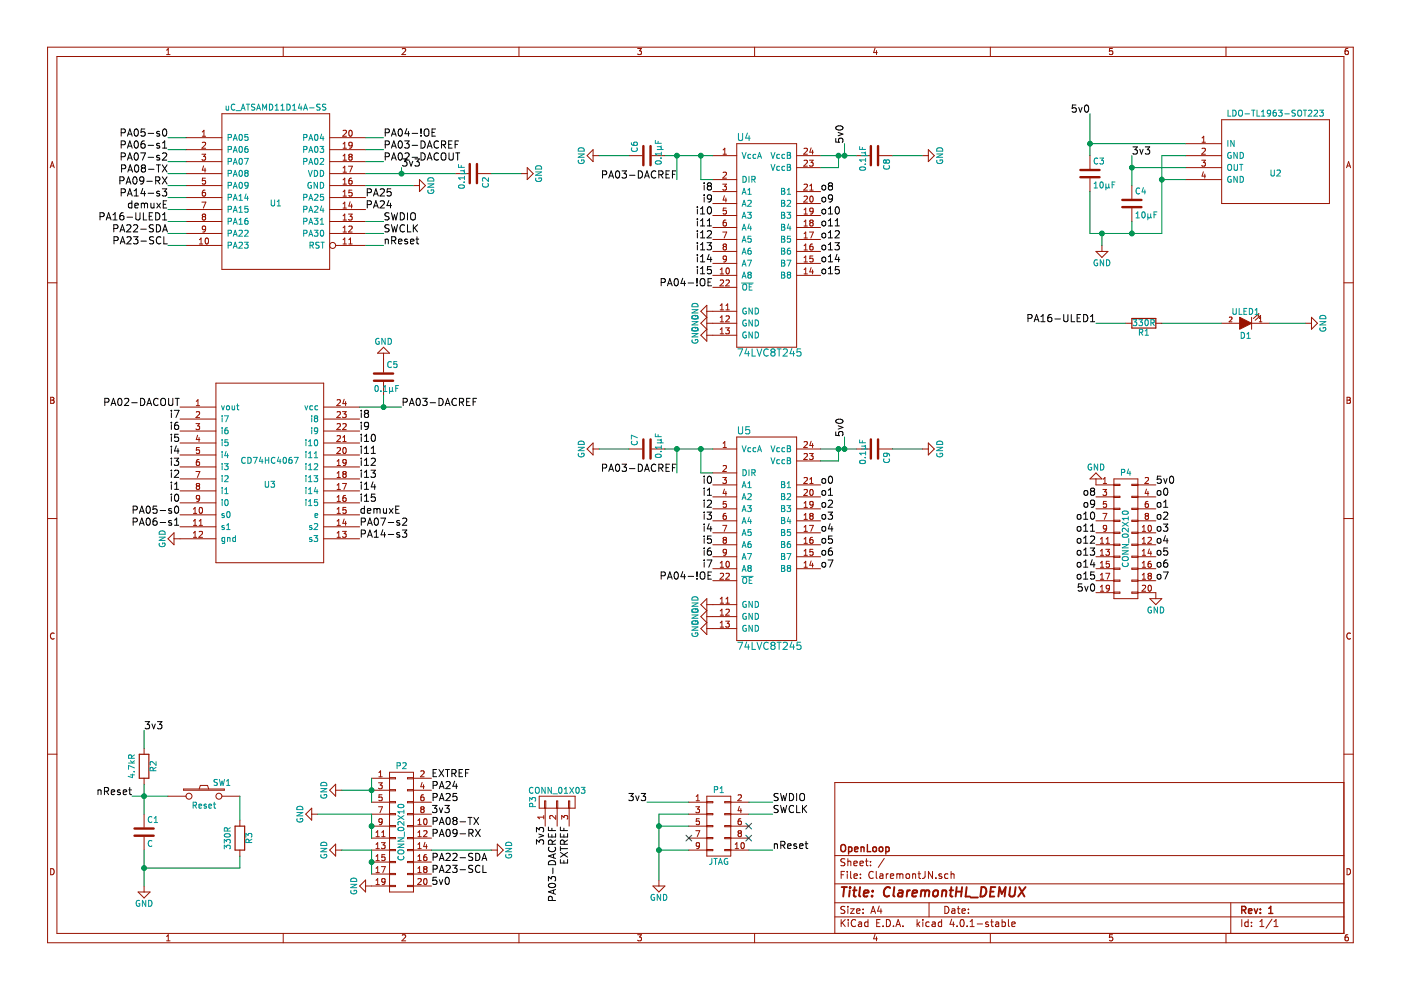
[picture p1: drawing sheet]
<svg xmlns="http://www.w3.org/2000/svg" width="297mm" height="210mm" viewBox="0 0 297 210" stroke-linecap="round" stroke-linejoin="round" font-family="sans-serif">
<g fill="none" stroke="#981200" stroke-width=".21">
<path d="M10.1 10h276.8v189.9h-276.8zM12.1 12h272.8v185.9h-272.8zM35.3 11.6h.8M35.3 10.6l.4-.3v1.3M60 10v2M85.3 10.4l.5-.1 .2 .3-.8 1h.8M110 10v2M135.2 10.3h.8l-.4 .5h.3l.1 .2-.1 .4-.2 .2-.5-.2M160 10v2M185.5 10.2l-.3 .9h.8M185.8 10.7v.9M210 10v2"/>
<path d="M235.9 10.3h-.6l-.1 .6 .6-.1 .1 .5-.2 .3-.5-.2M259.9 10v2M285.8 10.3h-.4l-.2 .3v.7l.2 .3 .4-.2 .1-.4-.1-.2h-.4l-.2 .2M10.6 35.6l.5-1.3 .4 1.3M10.8 35.2h.6M39.4 29.2h7.6M39.4 31.7h7.6M39.4 34.3h7.6M39.4 36.8h7.6M39.4 39.3h7.6M42.8 32.7h.8l-.4 .5 .3 .1v.5l-.1 .2-.6-.2M42.9 30.3l.5-.1 .2 .3-.8 .9h.8"/>
<path d="M42.9 28.9h.7M42.9 28l.3-.4v1.3M43.2 35.2l-.3 .9h.7M43.5 35.6v.9M43.5 37.8h-.6v.6h.6v.5l-.1 .1-.5-.1M47 24.1h22.9v33h-22.9zM69.9 29.2h7.6M69.9 31.7h7.6M69.9 34.3h7.6M69.9 36.8h7.6M69.9 39.3h7.6M72.7 31.4h.7"/>
<path d="M72.7 34h.7M72.7 27.7l.5-.1 .2 .4-.7 .9h.7M72.7 39h.7M72.7 30.5l.4-.3v1.2M72.7 33.1l.4-.4v1.3M72.7 35.6l.4-.4v1.3M72.7 38.1l.4-.3v1.2M72.7 36.5h.7M73.9 35.2h.8l-.5 1.3M74.1 27.7l.1-.1a.67 .67 0 0 1 .5 .7 .67 .67 0 0 1-.5 .6l-.2-.5zM74.2 33.2l-.2-.2 .2-.3 .4 .1 .1 .2-.3 .2M74.2 33.2l-.2 .3v.3l.2 .2h.2l.3-.3-.1-.3-.2-.2"/>
<path d="M74.2 33.2h.2M74.5 37.8h-.3l-.2 .3v.7l.2 .2 .4-.1-.1-.6h-.3l-.2 .2M74.7 30.7l-.3 .2h-.3l-.1-.6 .4-.1 .3 .2-.1 .7-.3 .3h-.2M87.7 39.3h1.2M88.9 38.1l1.3 1.2-1.3 1.3zM96.6 36.8h2.7M101.4 36.8h2.8M110.5 36.8h1.3M111.8 35.5l1.3 1.3-1.3 1.3zM125.7 33h1.3M125.7 31.7v2.6l-1.2-1.3zM133.4 33h2.8"/>
<path d="M138.2 33h2.8M151.1 33h5.1M151.1 38.1h5.1M153.2 39h.8l-.4 .5 .4 .1v.6l-.2 .1-.6-.1M153.3 32.7h.7M153.3 36.6l.5-.1 .2 .4-.8 .9h.8M153.3 31.8l.4-.4v1.3M156.2 30.5h12.7v43.1h-12.7zM168.9 33h5.1M168.9 35.5h5.1M170.5 31.5l.5-.1 .2 .4-.8 .9h.8M170.5 34.1l.5-.1 .2 .3-.8 .9h.8"/>
<path d="M170.5 39.1l.5-.1 .2 .4-.8 .9h.8M171.6 34h.8l-.4 .4 .4 .1v.6l-.2 .1-.6-.1M171.7 39.4l.3-.4v1.3M172 31.4l-.3 .9h.8M172.3 31.8v.9M181.6 33h2.8M186.4 33h2.8M195.6 33h1.2M196.8 31.7l1.3 1.3-1.3 1.3zM231.1 33v2.8M231.1 37.8v2.8M240 39.3v2.8"/>
<path d="M251.4 30.5h7.6M251.4 33h7.6M251.4 35.5h7.6M251.4 38.1h7.6M254.8 34h.8l-.5 .4 .4 .1v.6l-.2 .1-.5-.1M254.9 30.2h.7M254.9 29.2l.3-.3v1.3M254.9 31.5l.4-.1 .3 .4-.8 .9h.8M255.1 36.4l-.2 .9h.7M255.4 36.9v.9M259 25.4h22.9v17.8h-22.9zM285.5 35.6l.4-1.3 .5 1.3"/>
<path d="M285.6 35.2h.6M10.1 60h2M39.4 41.9h7.6M39.4 44.4h7.6M39.4 47h7.6M39.4 49.5h7.6M39.4 52h7.6M42.3 51.7h.7M42.3 50.8l.3-.3v1.2M42.8 42.9h.8l-.5 1.2M43.1 45.9l-.2-.2 .2-.3 .4 .1 .1 .2-.2 .2M43.1 45.9l-.2 .3v.3l.2 .2h.3l.2-.3-.1-.4-.1-.1"/>
<path d="M43.1 45.9h.3M43.5 40.3l-.4 .1-.2 .2v.7l.2 .3 .4-.1v-.7h-.4l-.2 .2M43.6 48.5l-.2 .2-.4-.1-.1-.6 .5-.1 .2 .3-.1 .7-.3 .3h-.2M43.6 50.6l.2-.1a.67 .67 0 0 1 .4 .6 .67 .67 0 0 1-.4 .6l-.3-.4zM69.9 41.9h7.6M69.9 44.4h7.6M69.9 47h7.6M69.9 49.5h7.6M71.2 52h6.3M72.7 41.6h.7M72.7 46.7h.7M72.7 49.2h.7"/>
<path d="M72.7 51.7h.7M72.7 40.7l.4-.4v1.3M72.7 43.2l.4-.3v1.2M72.7 45.7l.4-.3v1.3M72.7 48.3l.4-.4v1.3M72.7 50.8l.4-.3v1.2M72.7 44.1h.7M73.9 45.4h.8l-.5 .5 .4 .1v.5l-.2 .2-.5-.2M74 48l.4-.1 .3 .4-.8 .9h.8M74 51.7h.7M74 50.8l.3-.3v1.2M74.2 42.8l-.2 .9h.7"/>
<path d="M74.5 43.3v.8M74.6 40.3h-.6v.6h.6v.6l-.2 .1-.4-.1M151.1 43.2h5.1M151.1 53.3h5.1M151.1 40.6h5.1M151.1 45.7h5.1M151.1 48.2h5.1M151.1 50.8h5.1M151.1 55.8h5.1M151.1 58.4h5.1M152.7 58.1h.7M152.7 57.2l.4-.4v1.3"/>
<path d="M152.7 59.5l.5-.1 .2 .3-.8 .9h.8M153.2 49.2h.9l-.6 1.3M153.5 52.3l-.2-.3 .2-.3 .5 .1v.2l-.2 .3M153.5 52.3l-.2 .2 .1 .4 .1 .1h.3l.2-.2v-.4l-.2-.1M153.5 52.3h.3M153.6 41.5l-.3 .9h.8M153.8 55.5h-.4M153.8 55.4v.1M153.9 46.7h-.4l-.1 .3-.1 .7 .2 .2 .5-.1-.1-.6-.4-.1-.2 .3M153.9 42v.9M153.9 59.5l.5-.1 .2 .3-.8 .9h.8M154 44.1h-.6l-.1 .6h.7v.6l-.2 .1-.5-.1"/>
<path d="M154 54.8l-.2 .3-.4-.1v-.6h.6v.6l-.2 .4M154 56.9l.2-.1a.67 .67 0 0 1 .5 .6 .67 .67 0 0 1-.5 .7l-.3-.5zM168.9 43.2h5.1M168.9 53.3h5.1M168.9 40.6h5.1M168.9 45.7h5.1M168.9 48.2h5.1M168.9 50.8h5.1M168.9 55.8h5.1M168.9 58.4h5.1M170.5 41.7l.5-.1 .2 .3-.8 1h.8M170.5 45.4h.7"/>
<path d="M170.5 47.9h.7M170.5 50.5h.7M170.5 53h.7M170.5 55.5h.7M170.5 58.1h.7M170.5 44.5l.3-.4v1.3M170.5 47l.3-.3v1.2M170.5 49.6l.3-.4v1.3M170.5 52.1l.3-.4v1.3M170.5 54.6l.3-.3v1.2M170.5 57.2l.3-.4v1.3M171.6 49.2h.9l-.6 1.3"/>
<path d="M171.7 40.3h.7M171.8 41.7l.2-.1a.67 .67 0 0 1 .4 .6 .67 .67 0 0 1-.4 .7l-.3-.5zM171.9 47.2l-.2-.2 .2-.3 .5 .1v.2l-.2 .2M171.9 47.2l-.2 .2v.4l.2 .1h.3l.2-.2v-.4l-.2-.1M171.9 47.2h.3M172 56.7l-.3 1h.8M172.3 51.7l-.4 .1-.2 .2v.8l.2 .2 .5-.1-.1-.6-.4-.1-.2 .2M172.3 57.2v.9M172.4 54.3h-.7v.6h.7v.5l-.2 .1-.5-.1M172.4 44.7l-.2 .2-.4-.1-.1-.6 .5-.1 .2 .2v.8l-.4 .3h-.2M232.4 53.3h2.5l-1.3 1.3zM233.6 52v1.3"/>
<path d="M240 44.2v2.8M284.9 60h2M80 74.9l1.3-1.3 1.3 1.3zM81.3 74.9v4M149.9 64.7v7.6l-1.3-1.2 1.3-1.3-1.3-1.3 1.3-1.2-1.3-1.3zM149.9 68.5h6.3M149.9 66h6.3M149.9 71.1h6.3M151.1 60.9h5.1M152.7 68.2h.7M152.7 64.8l.4-.4v1.3M152.7 67.3l.4-.3v1.2"/>
<path d="M152.7 69.9l.4-.4v1.3M152.7 65.7h.7M152.7 70.8h.7M153.8 69.5h.8l-.4 .5 .4 .1v.5l-.2 .2-.6-.2M153.9 67.1l.5-.1 .2 .3-.8 .9h.8M153.9 65.7h.7M153.9 64.8l.4-.4v1.3M238.7 68.5h1.3M245.1 68.5h1.2M259 68.5h3.8M260.6 67.3l.4-.1 .2 .3-.6 .7h.6M265.4 68.5h3.8"/>
<path d="M265.4 67.3v2.5M266.8 67.1l.1-.6-1.2 1M267 68.2h.5M267 67.5l.3-.3v1M267.1 67.5l.2-.6-1.2 1M276.8 68.5h1.3M278.1 67.3l1.2 1.2-1.2 1.3zM10.7 84.2h.5l.2 .3-.2 .3 .3 .3-.2 .4h-.6zM10.7 84.8h.5M38.2 86.3h7.6M38.2 88.8h7.6M38.2 91.4h7.6"/>
<path d="M38.2 93.9h7.6M38.2 96.5h7.6M38.2 99h7.6M41.5 89.8h.8l-.4 .5 .4 .1v.6l-.2 .1-.6-.1M41.5 100h.9l-.6 1.2M41.6 86h.7M41.6 85.1l.4-.4v1.3M41.6 87.4l.5-.1 .2 .3-.8 .9h.8M41.9 92.3l-.3 .9h.8M42.2 97.4l-.4 .1-.1 .2-.1 .7 .2 .3 .5-.1-.1-.6-.4-.1-.2 .2M42.2 92.8v.8M42.3 94.9h-.6l-.1 .6h.7v.5l-.2 .2-.5-.2"/>
<path d="M45.8 81.2h22.8v38.1h-22.8zM68.6 86.3h7.6M68.6 88.8h7.6M68.6 91.4h7.6M68.6 93.9h7.6M68.6 96.5h7.6M68.6 99h7.6M71.5 84.8l.5-.1 .2 .4-.8 .9h.8M71.5 87.4l.5-.1 .2 .3-.8 .9h.8M71.5 89.9l.5-.1 .2 .4-.8 .9h.8M71.5 95l.5-.1 .2 .3-.8 1h.8M71.5 98.7h.7"/>
<path d="M71.5 92.5l.5-.1 .2 .3-.8 .9h.8M71.5 97.8l.3-.4v1.3M72.6 87.3h.8l-.4 .5 .3 .1v.5l-.1 .1-.6-.1M72.7 89.9l.5-.1 .2 .4-.8 .9h.8M72.7 93.6h.7M72.7 92.7l.3-.3v1.2M72.8 95l.2-.1a.67 .67 0 0 1 .4 .6 .67 .67 0 0 1-.4 .7l-.3-.5zM73 84.7l-.3 .9h.7M73.3 85.1v.9M73.4 98l-.2 .2-.4-.1-.1-.6 .5-.1 .2 .3-.1 .7-.3 .3h-.2M81.3 81v2.8M124.5 95.2l1.2-1.3v2.6z"/>
<path d="M125.7 95.2h1.3M133.4 95.2h2.8M138.2 95.2h2.8M151.1 95.2h5.1M153.3 94l.4-.4v1.3M153.3 94.9h.7M153.3 98.8l.5-.1 .2 .4-.8 .9h.8M156.2 92.7h12.7v43.1h-12.7zM168.9 95.2h5.1M168.9 97.7h5.1M170.5 93.7l.5-.1 .2 .4-.8 .9h.8M170.5 96.3l.5-.1 .2 .3-.8 .9h.8"/>
<path d="M171.6 96.2h.8l-.4 .4 .4 .1v.6l-.2 .1-.6-.1M172 93.5l-.3 1h.8M172.3 94v.9M181.6 95.2h2.8M186.4 95.2h2.8M195.6 95.2h1.2M196.8 93.9l1.3 1.3-1.3 1.3zM285.6 84.2h.4l.3 .3-.3 .3 .3 .3-.2 .4h-.5zM285.6 84.8h.4M10.1 109.9h2M35.6 114.2l1.3-1.2v2.5zM36.9 114.2h8.9"/>
<path d="M38.2 101.5h7.6M38.2 104.1h7.6M38.2 106.6h7.6M38.2 109.2h7.6M38.2 111.7h7.6M41 108.9h.7M41 107.9l.4-.3v1.3M41 110.5l.4-.4v1.3M41 113l.4-.3v1.2M41 111.4h.7M41 113.9h.7M41.8 103l-.2-.2 .2-.3 .5 .1v.2l-.2 .2"/>
<path d="M41.8 103l-.2 .3 .1 .3 .1 .2h.3l.2-.3v-.3l-.2-.2M41.8 103h.3M42.2 112.8l.5-.1 .2 .3-.8 .9h.8M42.2 111.4h.7M42.2 110.5l.4-.4v1.3M42.3 105.6l-.2 .2h-.4v-.7l.4-.1 .2 .3v.7l-.3 .3h-.3M42.3 107.7l.2-.1a.67 .67 0 0 1 .5 .6 .67 .67 0 0 1-.5 .7l-.3-.5zM68.6 101.5h7.6M68.6 104.1h7.6M68.6 106.6h7.6M68.6 109.2h7.6M68.6 111.7h7.6"/>
<path d="M68.6 114.2h7.6M71.5 103.8h.7M71.5 106.3h.7M71.5 108.9h.7M71.5 111.4h.7M71.5 113.9h.7M71.5 100.3l.3-.3v1.2M71.5 102.9l.3-.4v1.3M71.5 105.4l.3-.4v1.3M71.5 107.9l.3-.3v1.3M71.5 110.5l.3-.4v1.3M71.5 113l.3-.3v1.2"/>
<path d="M71.5 101.2h.7M72.6 112.7h.8l-.4 .4 .3 .1v.6l-.1 .1-.6-.1M72.6 102.5h.8l-.5 1.3M72.9 100.5l-.2-.2 .2-.3 .4 .1 .1 .2-.2 .2M72.9 100.5l-.2 .3v.3l.2 .1h.3l.2-.2-.1-.4-.1-.1M72.9 100.5h.3M73 110l-.3 1h.7M73.3 105l-.4 .1-.2 .3v.7l.2 .2 .4-.1v-.6l-.4-.1-.2 .3M73.3 110.5v.9M73.3 107.6h-.6v.6h.6v.5l-.1 .2-.5-.2M151.1 100.3h5.1M151.1 102.8h5.1"/>
<path d="M151.1 105.4h5.1M151.1 107.9h5.1M151.1 110.4h5.1M151.1 113h5.1M151.1 115.5h5.1M151.1 118h5.1M152.7 119.4l.4-.4v1.3M153.2 101.2h.8l-.4 .5 .4 .1v.6l-.2 .1-.6-.1M153.2 111.4h.9l-.6 1.3M153.5 114.5l-.2-.3 .2-.3 .5 .1v.2l-.2 .3M153.5 114.5l-.2 .2 .1 .4 .1 .1h.3l.2-.3v-.3l-.2-.1M153.5 114.5h.3"/>
<path d="M153.6 103.7l-.3 .9h.8M153.9 108.9h-.4l-.1 .3-.1 .7 .2 .2 .5-.1-.1-.6-.4-.1-.2 .3M153.9 104.2v.8M154 106.3h-.6l-.1 .6h.7v.6l-.2 .1-.5-.1M154 117l-.2 .3-.4-.1v-.6l.4-.1 .2 .2v.7l-.3 .3h-.3M154 119.1l.2-.1a.67 .67 0 0 1 .5 .6 .67 .67 0 0 1-.5 .7l-.3-.5zM168.9 102.8h5.1M168.9 105.4h5.1M168.9 107.9h5.1M168.9 110.4h5.1M168.9 113h5.1M168.9 115.5h5.1"/>
<path d="M168.9 118h5.1M170.5 101.3l.5-.1 .2 .4-.8 .9h.8M170.5 103.9l.5-.1 .2 .3-.8 .9h.8M170.5 107.6h.7M170.5 112.7h.7M170.5 106.7l.3-.4v1.3M170.5 109.2l.3-.3v1.2M170.5 111.7l.3-.3v1.3M170.5 114.3l.3-.4v1.3M170.5 116.8l.3-.3v1.2M170.5 119.4l.3-.4v1.3M170.5 110.1h.7"/>
<path d="M170.5 115.2h.7M170.5 117.7h.7M171.6 111.4h.9l-.6 1.3M171.7 102.5h.7M171.7 101.6l.3-.4v1.3M171.8 103.9l.2-.1a.67 .67 0 0 1 .4 .6 .67 .67 0 0 1-.4 .6l-.3-.4zM171.9 109.4l-.2-.2 .2-.3 .5 .1v.2l-.2 .2M171.9 109.4l-.2 .2v.4l.2 .1h.3l.2-.2v-.4l-.2-.1M171.9 109.4h.3M172 118.9l-.3 .9h.8M172.3 113.9l-.4 .1-.2 .2v.7l.2 .3 .5-.1-.1-.6-.4-.1-.2 .2M172.3 119.4v.9"/>
<path d="M172.4 116.5h-.7v.6h.7v.5l-.2 .1-.5-.1M172.4 106.8l-.2 .3-.4-.1-.1-.6 .5-.1 .2 .2v.8l-.4 .3h-.2M232.4 100.3l1.2 1.2h-2.5zM232.4 101.5v1.3h3.8M232.4 105.4h3.8M232.4 107.9h3.8M232.4 110.4h3.8M232.4 113h3.8M232.4 115.5h3.8M232.4 118h3.8M233.3 114.3l.4-.4v1.3M233.3 116.8l.4-.3v1.2"/>
<path d="M233.3 119.4l.4-.4v1.3M233.3 115.2h.7M233.3 117.7h.7M233.8 103.8h.8l-.4 .5 .4 .1v.5l-.2 .1-.6-.1M233.8 108.9h.9l-.6 1.2M233.9 102.5h.7M233.9 101.6l.4-.4v1.3M234.4 116.5h.8l-.4 .5 .4 .1v.5l-.2 .1-.6-.1M234.5 115.2h.7M234.5 114.3l.4-.4v1.3M234.6 106.3h-.6l-.1 .6h.7v.6l-.2 .1-.5-.1M234.6 111.9l-.2 .3-.4-.1v-.6l.4-.1 .2 .2v.8l-.3 .3h-.3"/>
<path d="M235.2 119h-.6l-.1 .6h.7v.6l-.2 .1-.5-.1M236.2 101.5h5v25.4h-5zM236.2 102.7h1.2v.2h-1.2M236.2 105.2h1.2v.3h-1.2M236.2 107.8h1.2v.2h-1.2M236.2 110.3h1.2v.3h-1.2M236.2 112.8h1.2v.3h-1.2M236.2 115.4h1.2v.2h-1.2M236.2 117.9h1.2v.3h-1.2M241.2 102.7h-1.2v.2h1.2M241.2 105.2h-1.2v.3h1.2M241.2 107.8h-1.2v.2h1.2"/>
<path d="M241.2 110.3h-1.2v.3h1.2M241.2 112.8h-1.2v.3h1.2M241.2 115.4h-1.2v.2h1.2M241.2 117.9h-1.2v.3h1.2M241.2 102.8h3.9M241.2 105.4h3.9M241.2 107.9h3.9M241.2 110.4h3.9M241.2 113h3.9M241.2 115.5h3.9M241.2 118h3.9M242.2 112.7h.7"/>
<path d="M242.2 115.2h.7M242.2 117.7h.7M242.2 111.7l.3-.3v1.3M242.2 114.3l.3-.4v1.3M242.2 116.8l.3-.3v1.2M242.2 119.4l.3-.4v1.3M242.8 101.3l.5-.1 .2 .4-.8 .9h.8M243 109.4l-.2 .2v.4l.2 .1h.3l.2-.2v-.4l-.2-.1M243 109.4l-.2-.2 .2-.3 .5 .1v.2l-.2 .2M243 109.4h.3M243.1 103.7l-.3 .9h.8M243.4 106.3l-.4 .1-.2 .2v.7l.2 .3 .5-.1-.1-.7h-.4l-.2 .2"/>
<path d="M243.4 104.2v.8M243.4 114l.5-.1 .2 .4-.8 .9h.8M243.5 111.5l.2-.1a.67 .67 0 0 1 .4 .6 .67 .67 0 0 1-.4 .7l-.3-.5zM243.7 116.4l-.3 .9h.8M244 119l-.4 .1-.1 .2-.1 .7 .2 .3 .5-.1-.1-.7h-.4l-.2 .2M244 116.9v.8M284.9 109.9h2M11.5 134.3a.58 .58 0 0 0-.8 .5 .58 .58 0 0 0 .8 .6M149.9 126.9v7.6l-1.3-1.2 1.3-1.3-1.3-1.3 1.3-1.2-1.3-1.3zM149.9 128.2h6.3M149.9 130.7h6.3M149.9 133.3h6.3"/>
<path d="M151.1 120.6h5.1M151.1 123.1h5.1M152.7 127l.4-.4v1.3M152.7 129.5l.4-.3v1.2M152.7 132.1l.4-.4v1.3M152.7 121.6l.5-.1 .2 .4-.8 .9h.8M152.7 120.3h.7M152.7 127.9h.7M152.7 130.4h.7M152.7 133h.7M153.8 131.7h.8l-.4 .5 .4 .1v.5l-.2 .2-.6-.2M153.9 121.6l.5-.1 .2 .4-.8 .9h.8"/>
<path d="M153.9 129.3l.5-.1 .2 .3-.8 .9h.8M153.9 127l.4-.4v1.3M153.9 127.9h.7M168.9 120.6h5.1M170.5 120.3h.7M232.4 120.6h3.8M232.4 123.1h3.8M232.4 125.7h3.8M233.3 121.9l.4-.4v1.3M233.3 124.4l.4-.3v1.3M233.3 120.3h.7M233.3 122.8h.7"/>
<path d="M233.3 125.4h.7M234.4 121.5h.9l-.6 1.3M235.2 124.6l-.2 .3-.4-.1v-.6l.4-.1 .2 .2v.7l-.3 .4h-.3M236.2 125.5h1.2v.3h-1.2M236.2 120.5h1.2v.2h-1.2M236.2 123h1.2v.2h-1.2M241.2 120.5h-1.2v.2h1.2M241.2 123h-1.2v.2h1.2M241.2 125.5h-1.2v.3h1.2M241.2 120.6h3.9M241.2 123.1h3.9M241.2 125.7h3.9v1.2"/>
<path d="M242.2 120.3h.7M242.2 122.8h.7M242.2 121.9l.3-.4v1.3M242.2 124.2l.5-.1 .2 .3-.8 1h.8M243.5 124.2l.2-.1a.67 .67 0 0 1 .4 .6 .67 .67 0 0 1-.4 .7l-.3-.5zM243.6 122.1l-.2-.2 .2-.4 .5 .1v.3l-.2 .2M243.6 122.1l-.2 .2 .1 .4 .1 .1h.3l.2-.2v-.4l-.2-.1M243.6 122.1h.3M243.8 126.9h2.5l-1.2 1.3zM286.3 134.3a.58 .58 0 0 0-.8 .5 .58 .58 0 0 0 .8 .6M10.1 159.9h2M30.5 158.7v1.2"/>
<path d="M284.9 159.9h2M30.5 165v1.3M30.5 172.6v2.8M30.5 177.4v2.8M35.6 168.8h3.8M38.9 167.3h8.7v.2h-8.7zM42.2 167.3l.3-.8h1.5l.3 .8M47 168.8h3.9M50.9 173.9v1.3M64.8 172.6l1.3-1.2v2.5zM66.1 172.6h1.3M71.2 167.5h1.2"/>
<path d="M71.2 166.3v2.5l-1.3-1.3zM71.2 179v2.5l-1.3-1.3zM78.8 167.5h3.8M78.8 170.1h3.8M78.8 172.6h3.8M78.8 175.2h3.8M78.8 177.7h3.8M78.8 165h3.8M79.7 177.4h.7M79.7 179.9h.7M79.7 176.5l.4-.4v1.3M79.7 179l.4-.3v1.2"/>
<path d="M80.3 171h.8l-.5 1.3M80.3 166h.7l-.4 .5 .4 .1v.5l-.2 .1-.5-.1M80.3 164.7h.7M80.3 163.8l.4-.4v1.3M80.9 178.7h.7l-.4 .4 .4 .1v.6l-.2 .1-.5-.1M80.9 177.4h.7M80.9 176.5l.4-.4v1.3M81 168.5h-.6l-.1 .6h.7v.6l-.2 .1-.5-.1M81 174.1l-.2 .3-.4-.1v-.6l.4-.1 .2 .2v.8l-.3 .3h-.3M82.6 177.6h1.3v.2h-1.3M82.6 175h1.3v.3h-1.3M82.6 172.5h1.3v.2h-1.3"/>
<path d="M82.6 170h1.3v.2h-1.3M82.6 163.7h5.1v25.4h-5.1zM82.6 164.9h1.3v.2h-1.3M82.6 167.4h1.3v.3h-1.3M87.7 167.5h3.8M87.7 177.6h-1.3v.2h1.3M87.7 175h-1.3v.3h1.3M87.7 172.5h-1.3v.2h1.3M87.7 170h-1.3v.2h1.3M87.7 170.1h3.8M87.7 172.6h3.8M87.7 175.2h3.8"/>
<path d="M87.7 177.7h3.8M87.7 167.4h-1.3v.3h1.3M87.7 164.9h-1.3v.2h1.3M87.7 165h3.8M88.6 174.9h.7M88.6 177.4h.7M88.6 179.9h.7M88.6 173.9l.4-.3v1.3M88.6 176.5l.4-.4v1.3M88.6 179l.4-.3v1.2M89.2 163.5l.5-.1 .2 .4-.8 .9h.8M89.4 171.6l-.2-.2 .2-.4 .5 .2v.2l-.2 .2"/>
<path d="M89.4 171.6l-.2 .2 .1 .4 .1 .1h.3l.2-.2v-.4l-.2-.1M89.4 171.6h.3M89.5 165.9l-.3 .9h.8M89.8 168.5l-.4 .1-.1 .2-.1 .7 .2 .3 .5-.1-.1-.7h-.4l-.2 .2M89.8 166.4v.8M89.8 176.2l.5-.1 .2 .4-.8 .9h.8M89.9 173.7l.2-.1a.67 .67 0 0 1 .5 .6 .67 .67 0 0 1-.5 .7l-.3-.5zM90.1 178.6l-.3 .9h.8M90.4 179.1v.8M105.4 179l1.3 1.2-1.3 1.3zM114.3 168.8h7.6v2.6h-7.6zM115.3 172.9v.7"/>
<path d="M115.3 173.3h-1.3l.4 .3M115.5 171.4v-1.6h.2v1.6M115.6 171.4v3.8M117.8 172.9v.8l-.9-.8-.3 .2 .1 .5M118 171.4v-1.6h.3v1.6M118.1 171.4v3.8M119.1 173.7v-.8l.5 .4 .1-.3h.5l.2 .1-.2 .6M120.5 171.4v-1.6h.3v1.6M120.7 171.4v3.8M146.1 170.1h3.8M146.1 172.6h3.8M146.1 175.2h3.8"/>
<path d="M146.1 177.7h3.8M147.5 171h.8l-.4 .5 .4 .1v.6l-.2 .1-.6-.1M147.5 176.1h.9l-.6 1.3M147.6 169.8h.7M147.6 168.9l.4-.4v1.3M148.3 173.6h-.6l-.1 .6h.7v.5l-.2 .2-.5-.2M148.3 179.2l-.2 .3-.4-.1v-.6l.4-.1 .2 .2v.7l-.3 .3h-.3M149.9 168.8h5v12.7h-5zM149.9 170h1.2v.2h-1.2M149.9 172.5h1.2v.2h-1.2M149.9 175h1.2v.3h-1.2M149.9 177.6h1.2v.2h-1.2"/>
<path d="M154.9 177.6h-1.2v.2h1.2M154.9 175h-1.2v.3h1.2M154.9 172.5h-1.2v.2h1.2M154.9 170h-1.2v.2h1.2M154.9 170.1h3.8M154.9 172.6h3.8M154.9 175.2h3.8M154.9 177.7h3.8M155.9 179.9h.7M155.9 179l.3-.3v1.2M156.5 168.6l.5-.1 .2 .4-.8 .9h.8M156.7 176.7l-.2-.3 .2-.3 .4 .1 .1 .2-.2 .3"/>
<path d="M156.7 176.7l-.2 .2v.4l.2 .1h.3l.2-.3-.1-.3-.1-.1M156.7 176.7h.3M156.8 171l-.3 .9h.7M157.1 173.6h-.4l-.2 .3v.7l.2 .3 .4-.2v-.6h-.4l-.2 .2M157.1 171.5v.8M157.2 178.8l.2-.1a.67 .67 0 0 1 .4 .6 .67 .67 0 0 1-.4 .6l-.3-.4zM284.9 165.9h-107.9v32M10.7 184.2a.65 .65 0 0 1 .8 .6 .65 .65 0 0 1-.8 .7zM29.3 189.1h2.5l-1.3 1.3zM30.5 187.9v1.2M35.3 198.5l.4-.3v1.3M35.3 199.5h.8"/>
<path d="M50.9 180.2v1.3M60 197.9v2M71.2 180.2h1.2M77.5 187.9h5.1M77.5 186.6v2.5l-1.3-1.2zM78.8 180.2h3.8M78.8 182.8h3.8M78.8 185.3h3.8M79.7 181.6l.4-.4v1.3M79.7 187.5h.7M79.7 184.1l.4-.4v1.3M79.7 186.6l.4-.3v1.2"/>
<path d="M79.7 182.5h.7M79.7 185h.7M80.9 183.7h.8l-.5 1.3M81.6 181.2h-.6l-.1 .6h.7v.5l-.2 .2-.5-.2M81.6 186.8l-.2 .3-.4-.1v-.6l.4-.1 .2 .2v.7l-.3 .3h-.3M82.6 180.1h1.3v.3h-1.3M82.6 187.7h1.3v.3h-1.3M82.6 182.6h1.3v.3h-1.3M82.6 185.2h1.3v.2h-1.3M85.3 198.3l.5-.1 .2 .3-.8 1h.8M87.7 180.1h-1.3v.3h1.3M87.7 180.2h3.8"/>
<path d="M87.7 187.9h3.8M87.7 187.7h-1.3v.3h1.3M87.7 185.2h-1.3v.2h1.3M87.7 182.6h-1.3v.3h1.3M87.7 182.8h3.8M87.7 185.3h3.8M88.6 181.6l.4-.4v1.3M88.6 184.1l.4-.4v1.3M88.6 186.4l.5-.1 .2 .3-.8 .9h.8M88.6 182.5h.7M88.6 185h.7M89.9 186.4l.2-.1a.67 .67 0 0 1 .5 .6 .67 .67 0 0 1-.5 .6l-.3-.4z"/>
<path d="M90.1 184.3l-.3-.3 .3-.3 .4 .1v.2l-.2 .3M90.1 184.3l-.3 .2 .1 .4 .2 .1h.2l.2-.2v-.4l-.2-.1M90.1 184.3h.2M90.4 181.2l-.3 .1-.2 .2-.1 .7 .3 .3 .4-.2-.1-.6h-.3l-.3 .2M104.2 180.2h1.2M110 197.9v2M135.2 198.2h.8l-.4 .5h.3l.1 .2-.1 .5-.2 .1-.5-.1M138.4 187.9h2.6l-1.3 1.2zM139.7 186.6v1.3M146.1 180.2h3.8M149.9 180.1h1.2v.3h-1.2M154.9 180.1h-1.2v.3h1.2"/>
<path d="M154.9 180.2h3.8M160 197.9v2M177 194.4h107.9M177 191.4h107.9M177 187.4h107.9M177 181.4h107.9M178.3 185.5h.6M178.3 195v1.5M178.5 195.6l.7 .9M179.1 184.8h-.8v1.5M179.1 192.2h-.6l-.2 .2v.4l.8 .3v.4l-.2 .2-.6-.1M179.1 182.1h-.6l-.2 .2v.3l.8 .4v.4l-.2 .2-.6-.1"/>
<path d="M179.2 195l-.9 .8M179.6 184.8v.1M179.6 185.3v1M179.8 182.1v1.5M179.8 192.2v.1M179.8 192.7v1M179.8 182.7l.2-.1h.3l.1 1M179.8 195v.1M179.8 195.5v1M180.3 192.7h.8l-.8 1h.8M180.3 184.8v1.3l.3 .2M181 183.1l.7-.2v-.3h-.4l-.3 .2 .1 .7h.6"/>
<path d="M181.1 185.8l.7-.2-.1-.3h-.4l-.2 .2v.7h.6M181.4 195.1a.71 .71 0 0 0-1 .5 .71 .71 0 0 0 .7 .9l.3-.2M181.6 193.2l.7-.2v-.2l-.5-.1-.2 .2 .1 .7h.6M182 195.5h.6l.1 1M182.3 183.1l.7-.2v-.3h-.4l-.3 .2 .1 .7h.6M182.4 186.1v.2M182.4 185.3v.2M182.7 195.8l-.7 .3 .2 .4 .5-.1M183 193.5v.2M183 192.8v.1M183.5 182.6h.6M183.7 182.1v1.3l.4 .2"/>
<path d="M184 195.5h-.4l-.3 .2 .1 .6 .2 .2 .4-.1M184 195v1.5M184.6 182.6v.2M184.6 183.4v.2M184.6 193.7l.5-1.5 .5 1.5M184.8 193.2h.7M185.1 184.9a.71 .71 0 0 0-1 .5 .71 .71 0 0 0 .8 .9l.2-.2M185.5 198.1l-.3 .9h.8M185.8 184.8v1.3l.2 .2M185.8 198.6v.9M185.9 195.7h.5M186.4 192.1l-.3 1.1h.9"/>
<path d="M186.6 185.3h.6v1M186.6 195h-.7v1.5h.7M186.8 192.7v1M187.2 185.6l-.7 .3 .2 .4 .5-.1M187.2 196.3v.2M187.5 182l-1.3 1.9M187.9 185.3v1M187.9 195a.76 .76 0 0 1 .9 .7 .76 .76 0 0 1-.9 .8zM188.3 185.3l-.4 .2M188.8 185.8l.7-.2-.1-.3h-.4l-.2 .2 .1 .7h.5M189.4 196.3v.2M189.9 196.5l.5-1.5 .5 1.5"/>
<path d="M190.1 196h.7M190.1 185.4l.5-.1 .2 .2M190.1 185.3v1M190.8 185.5l.2-.2h.4v1M190.8 185.5v.8M191.4 196.3v.2M192.2 185.4l.2-.1 .4 .1 .1 .6-.2 .2-.3 .1-.2-.2zM193.5 185.4l.2-.1h.4v1M193.5 185.3v1M194.4 195v1.5M194.6 195.9l.4 .6M194.6 185.3h.6"/>
<path d="M194.8 184.8v1.3l.4 .2M195 195.5l-.6 .5M195.7 195v.1M195.7 195.5v1M196.1 184.8v1.3l-.5 .2M197 191.4v3M197 195.5h-.4l-.3 .2 .1 .6 .2 .2 .4-.1M197.7 195.5h.5l.1 1M197.7 184.8v1.5l-.9-1.5v1.5M198.3 195.8l-.7 .3 .2 .4 .5-.1M198.4 186.1v.2M199.6 185.3h-.3l-.2 .2v.2l.5 .1v.4h-.5"/>
<path d="M199.6 195.5h-.4l-.3 .2 .1 .6 .2 .2 .4-.1M199.6 195v1.5M200.3 192.2a.76 .76 0 0 1 .9 .7 .76 .76 0 0 1-.9 .8zM201 185.3h-.4l-.3 .2 .1 .6 .2 .2 .4-.1M201.6 185.4l.2-.1h.4l.1 1M201.6 184.8v1.5M201.8 194.9l-.4 1.1h1M201.8 192.8h.6l.1 .9M202.1 195.5v1M202.5 193l-.8 .3 .3 .4 .5-.1M202.9 196.3v.2M203 192.7h.5"/>
<path d="M203.2 192.2v1.3l.3 .2M203.7 195.1l.2-.1a.8 .8 0 0 1 .5 .7 .8 .8 0 0 1-.5 .8l-.3-.6zM204 193.2l.7-.2-.1-.2-.4-.1-.2 .2v.7h.6M205 196.3v.2M205.3 193.5v.2M205.3 192.8v.1M205.7 196.5h.8M205.7 195.4l.4-.4v1.5M207.2 195.9h1.1M209.5 195.5h-.3l-.2 .2v.2l.5 .1v.4h-.5M210 197.9v2M210 195.5h.6"/>
<path d="M210.3 195v1.3l.3 .2M211.1 195.5h.6l.1 1M211.8 195.8l-.8 .3 .3 .4 .5-.1M212.5 195.5h.4l.3 .2-.2 .7h-.5M212.5 195v1.5M213.8 195v1.3l.2 .2M214.5 196l.7-.2v-.3h-.5l-.2 .2 .1 .7h.6M235.9 198.2h-.6l-.1 .6 .6-.1 .1 .5-.2 .3-.5-.1M259.9 197.9v2M260.9 191.4v6.5M263.3 195v1.5M264.6 195.5h-.4l-.3 .2 .1 .6 .2 .2 .4-.1"/>
<path d="M264.6 195v1.5M265.3 195.5v.2M265.3 196.3v.2M267.1 196.5h.9M267.1 195.4l.4-.4v1.5M269.7 194.9l-1.3 1.9M270.1 196.5h.9M270.1 195.4l.4-.4v1.5M285.6 184.2a.65 .65 0 0 1 .7 .6 .65 .65 0 0 1-.7 .7zM285.8 198.2h-.4l-.2 .3v.7l.2 .3 .4-.1 .1-.5-.1-.2h-.4l-.2 .2"/>
<circle cx="70.5" cy="52" r=".63"/>
<circle cx="40.1" cy="168.8" r=".63"/>
<circle cx="46.4" cy="168.8" r=".63"/>
</g>
<g fill="none" stroke="#009596" stroke-width=".21">
<path d="M47.9 22.5l.1 .8 .3 .1 .2-.2M48.4 34.2h.6v-.5l-.6-.1v1.3M48.4 36.8l.6-.1v-.5l-.6-.1v1.3M48.4 39.3l.6-.1v-.4l-.6-.1v1.2M48.4 29.2l.6-.1v-.5l-.6-.1v1.3M48.4 31.7l.6-.1v-.5l-.6-.1v1.3M48.5 22.5v.9M49.5 29.8l.4-1.3 .4 1.3M49.5 32.3l.4-1.3 .4 1.3M49.5 34.9l.4-1.3 .4 1.3M49.5 37.4l.4-1.3 .4 1.3M49.5 39.9l.4-1.2 .4 1.2"/>
<path d="M49.6 29.4h.6M49.6 31.9h.6M49.6 34.5h.6M49.6 37h.6M49.6 39.6h.6M49.8 22.2a.56 .56 0 0 0-.8 .5 .56 .56 0 0 0 .8 .5M50 23.5h1M50.8 31.1l.2-.1a.67 .67 0 0 1 .4 .7 .67 .67 0 0 1-.4 .6l-.3-.5zM50.8 33.7l.2-.1a.67 .67 0 0 1 .4 .6 .67 .67 0 0 1-.4 .7l-.3-.5zM50.8 36.2l.2-.1a.67 .67 0 0 1 .4 .7 .67 .67 0 0 1-.4 .6l-.3-.5zM50.8 38.8l.2-.1a.67 .67 0 0 1 .4 .6 .67 .67 0 0 1-.4 .6l-.3-.5zM50.8 28.6l.2-.1a.67 .67 0 0 1 .4 .6 .67 .67 0 0 1-.4 .7l-.3-.5z"/>
<path d="M51.1 23.4l.4-1.3 .5 1.3M51.3 23h.5M51.8 33.6h.9l-.6 1.3M52.1 36.7l-.2-.3 .2-.3 .5 .1v.2l-.2 .3M52.1 36.7l-.2 .2v.4l.2 .1h.3l.2-.3v-.3l-.2-.1M52.1 36.7h.3M52.2 22.1h.7M52.5 31l-.4 .1-.2 .3v.7l.2 .2 .5-.1-.1-.6-.4-.1-.2 .3M52.6 28.5h-.7v.6h.7v.6l-.2 .1-.5-.1M52.6 22.1v1.3M52.6 39.2l-.2 .2h-.4l-.1-.6 .5-.1 .2 .2v.7l-.3 .3h-.3M54 22.1h-.6v.5a.54 .54 0 0 1 .6 .6l-.2 .2-.5-.1"/>
<path d="M54.4 23.4l.4-1.3 .4 1.3M54.5 23h.6M55.7 23.4v-1.3l.4 .9 .4-.9v1.3M57.1 22.1a.64 .64 0 0 1 .7 .6 .64 .64 0 0 1-.7 .7zM58.3 23.4h.8M58.3 22.4l.4-.3v1.3M59.6 23.4h.7M59.6 22.4l.3-.3v1.3M60.8 22.1a.64 .64 0 0 1 .8 .6 .64 .64 0 0 1-.8 .7zM62.1 23.4h.7M62.1 22.4l.3-.3v1.3M63.5 22l-.2 .9h.7"/>
<path d="M63.9 22.5v.9M64.4 23.4l.4-1.3 .4 1.3M64.4 34.2h.6v-.5l-.6-.1v1.3M64.4 29.2l.6-.1v-.5l-.6-.1v1.3M64.4 31.7l.6-.1v-.5l-.6-.1v1.3M64.5 23h.6M65.4 36.1l.4 1.3 .4-1.3M65.5 29.8l.4-1.3 .4 1.3M65.5 34.9l.4-1.3 .4 1.3M65.5 32.3l.4-1.3 .4 1.3M65.6 29.4h.6M65.6 31.9h.6"/>
<path d="M65.6 34.5h.6M65.6 22.9h1M66 38.7a.59 .59 0 0 0-.7 .6 .59 .59 0 0 0 .7 .6v-.5h-.2M66.6 36.1a.64 .64 0 0 1 .8 .7 .64 .64 0 0 1-.8 .6zM66.8 31.1l.2-.1a.67 .67 0 0 1 .4 .7 .67 .67 0 0 1-.4 .6l-.3-.5zM66.8 33.7l.2-.1a.67 .67 0 0 1 .4 .6 .67 .67 0 0 1-.4 .7l-.3-.5zM66.8 28.6l.2-.1a.67 .67 0 0 1 .4 .6 .67 .67 0 0 1-.4 .7l-.3-.5zM67.3 38.7v1.2l-.7-1.2v1.2M67.8 31h.8l-.4 .5 .4 .1v.6l-.2 .1-.6-.1M67.9 22.1h-.6l-.1 .5a.54 .54 0 0 1 .6 .6l-.2 .2-.4-.1M67.9 33.7l.5-.1 .2 .3-.8 1h.8M67.9 36.1a.64 .64 0 0 1 .7 .7 .64 .64 0 0 1-.7 .6z"/>
<path d="M67.9 38.7a.64 .64 0 0 1 .7 .6 .64 .64 0 0 1-.7 .6zM68.2 28.4l-.3 .9h.8M68.5 28.9v.9M69.1 22.1h-.6l-.1 .5a.54 .54 0 0 1 .6 .6l-.1 .2-.5-.1M90.7 39h1.3l-1.3 .7h1.3M90.8 37.9a.69 .69 0 0 1 .7-.2 .69 .69 0 0 1 .5 .7h-1.3zM97.2 34.9v.6h1.3M97.3 39.4a.76 .76 0 0 1 1.2 .2 .74 .74 0 0 1-1.3-.1zM97.6 36.8h1.3M97.6 36.2h.7M97.8 35.1v.4M98.3 36.2l.2 .2v.2l-.2 .2"/>
<path d="M98.4 38.6h.1M98.5 37.4v.7M98.5 37.7h-1.3l.4 .4M98.5 36l-.2 .2M102.4 38.9a.56 .56 0 0 0 .5 .8 .56 .56 0 0 0 .5-.8M103.6 37.7v.8l-1-.8-.3 .2 .1 .5M113.6 36.5h1.2l-1.2 .7h1.2M113.6 37.8a.59 .59 0 0 0 .6 .7 .59 .59 0 0 0 .6-.7l-.5-.1v.3M113.6 35.4a.69 .69 0 0 1 .8-.2 .69 .69 0 0 1 .4 .6h-1.2zM122.6 32.6h1.3l-1.3 .8h1.3M122.6 34a.59 .59 0 0 0 .6 .7 .59 .59 0 0 0 .6-.7l-.5-.1v.2M122.8 31.4a.67 .67 0 0 1 .7 0 .67 .67 0 0 1 .4 .6h-1.3z"/>
<path d="M133.9 30.3v.3l.3 .2h.7l.2-.2-.1-.4-.6 .1-.1 .3 .3 .2M134 31.4a.56 .56 0 0 0 .5 .7 .56 .56 0 0 0 .5-.7M138.9 29.8v.6h1.3M139 34.3a.76 .76 0 0 1 1.2 .2 .74 .74 0 0 1-1.3-.1zM139.4 31.7h1.2M139.4 31.1h.6M139.5 30v.4M140 31.1l.2 .2v.2l-.2 .2M140.1 33.5h.1M140.2 32.3v.7M140.2 32.6h-1.3l.4 .4M140.2 30.9l-.2 .2"/>
<path d="M156.6 28.3v1.2l.3 .3h.2l.4-.3v-1.2M157.3 32.3l.5 1.3 .4-1.3M157.5 37.4a.64 .64 0 0 1 .7 .6 .64 .64 0 0 1-.7 .7zM158.5 28.2l-.4 1.1h.9M158.8 37.4v1.3M158.8 28.8v1M159.2 32.8l-.4-.1-.2 .3 .1 .5h.5M159.4 38.1l.6-.1 .1-.5-.7-.1v1.3M159.7 38.1l.4 .6M160.2 32.8l-.3-.1-.2 .3 .1 .5h.4M160.6 33.6l.4-1.3 .5 1.3M160.8 33.2h.5"/>
<path d="M163.5 34.9l.4 1.2 .4-1.2M163.5 32.3l.4 1.3 .4-1.3M165.3 32.8l-.4-.1-.2 .3 .1 .5h.5M165.3 35.3h-.4l-.2 .2 .1 .5h.5M165.7 39.9h.4l.3 .3-.3 .3 .3 .1v.3l-.2 .3h-.5zM166.4 32.8l-.4-.1-.2 .3 .1 .5h.5M166.4 35.3h-.4l-.2 .2 .1 .5h.5M166.9 32.3h.5l.2 .2-.2 .4 .2 .1v.3l-.2 .3h-.5zM166.9 34.9h.5l.2 .2-.2 .3 .2 .2v.3l-.2 .2h-.5zM166.9 35.4h.5M166.9 32.9h.5M182.3 31.1v.6h1.2"/>
<path d="M182.3 35.6a.76 .76 0 0 1 1.2 .2 .74 .74 0 0 1-1.2-.1zM182.7 33h1.2M182.7 32.4h.6M182.8 31.2v.5M183.3 32.4l.2 .2v.2l-.2 .2M183.4 34.8h.1M183.5 33.6v.7M183.5 33.9h-1.2l.3 .4M183.5 32.2l-.2 .2M187.4 35.1a.56 .56 0 0 0 .6 .8 .56 .56 0 0 0 .5-.8M187.9 34.1l.2-.2h.4l.1 .2v.3l-.3 .2-.3-.1-.1-.1M187.9 34.1l-.3-.2-.3 .2 .1 .4 .2 .1 .3-.2"/>
<path d="M187.9 34.1v.3M198.6 32.6h1.3l-1.3 .8h1.3M198.7 31.6a.69 .69 0 0 1 .7-.2 .69 .69 0 0 1 .5 .6h-1.3zM198.7 34a.59 .59 0 0 0 .5 .7 .59 .59 0 0 0 .6-.7l-.5-.1v.2M232 39.9h.7M232 38.9l.3-.3v1.3M232.7 33.6a.56 .56 0 0 0-.7 .5 .56 .56 0 0 0 .7 .6M233.2 33.5h.8l-.5 .5 .4 .1v.6l-.2 .1-.5-.1M233.3 38.7l.2-.1a.67 .67 0 0 1 .4 .6 .67 .67 0 0 1-.4 .7l-.3-.5zM234.5 39.7l.1 .2h.3l.2-.2M234.5 39v1.3M235.1 39.7l.2 .2"/>
<path d="M235.1 39v.7M235.8 39.2h.4M236.4 38.6h-.6v1.3M241.6 40a.56 .56 0 0 0-.7 .5 .56 .56 0 0 0 .7 .5M242.4 39.8l-.3 .9h.8M260.3 29.8v1.2M260.3 35l.3-.1h.3l.2 .8a.42 .42 0 0 1-.2 .4 .42 .42 0 0 1-.4-.1l-.2-.3zM260.4 23.4v1.2h.6M261 32.4a.59 .59 0 0 0-.7 .5 .59 .59 0 0 0 .7 .6v-.5h-.2M261 37.4a.59 .59 0 0 0-.7 .6 .59 .59 0 0 0 .7 .6v-.5h-.2M261.4 23.4a.64 .64 0 0 1 .7 .6 .64 .64 0 0 1-.7 .6zM261.7 29.8v1.2l-.8-1.2v1.2"/>
<path d="M261.7 34.9v1l.2 .2h.2l.3-.2v-1M262.3 32.3v1.3l-.7-1.3v1.3M262.3 37.4v1.3l-.7-1.3v1.3M262.8 23.4h.5l.1 .8a.42 .42 0 0 1-.2 .4 .42 .42 0 0 1-.4-.1l-.2-.3zM262.8 34.9h.7M262.9 32.3a.64 .64 0 0 1 .7 .7 .64 .64 0 0 1-.7 .6zM262.9 37.4a.64 .64 0 0 1 .7 .6 .64 .64 0 0 1-.7 .7zM263.2 34.9v1.2M264 24.1h.9M265.4 23.4h.7M265.7 23.4v1.2M266.5 23.4v1.2h.6"/>
<path d="M267.5 24.6h.7M267.5 23.7l.3-.3v1.2M269.4 23.9l-.2 .2h-.4l-.1-.6 .5-.1 .2 .2v.7l-.4 .3h-.2M269.5 36v1.1l.2 .2h.3l.2-.2v-1.1M270.5 23.4h-.4l-.1 .3-.1 .7 .2 .2 .5-.1-.1-.6-.4-.1-.2 .3M270.7 36.1l.5-.1 .3 .4-.8 .9h.8M271.1 23.4h.7l-.4 .4 .4 .1v.6l-.2 .1-.5-.1M272.4 24.1h1M274.6 23.4h-.6v.4a.54 .54 0 0 1 .6 .7l-.2 .1-.5-.1M275.3 23.4h.5l.2 .8a.42 .42 0 0 1-.2 .4 .42 .42 0 0 1-.5-.1l-.2-.3zM276.3 23.4h.7M276.7 23.4v1.2"/>
<path d="M277.4 23.5l.5-.1 .2 .3-.8 .9h.8M278.6 23.5l.5-.1 .3 .3-.8 .9h.8M279.8 23.4h.8l-.5 .4 .4 .1v.6l-.2 .1-.5-.1M48.4 41.9l.6-.1v-.5l-.6-.1v1.3M48.4 44.4l.6-.1v-.5l-.6-.1v1.3M48.4 46.9h.6v-.5l-.6-.1v1.2M48.4 49.5l.6-.1v-.5l-.6-.1v1.3M48.4 52l.6-.1v-.4l-.6-.1v1.2M49.5 42.5l.4-1.3 .4 1.3M49.5 45l.4-1.3 .4 1.3M49.5 47.5l.4-1.2 .4 1.2M49.5 50.1l.4-1.3 .4 1.3"/>
<path d="M49.5 52.6l.4-1.2 .4 1.2M49.6 42.1h.6M49.6 44.6h.6M49.6 47.2h.6M49.6 49.7h.6M49.6 52.2h.6M50.7 48.9l.5-.1 .2 .4-.8 .9h.8M50.7 51.5l.5-.1 .2 .3-.8 .9h.8M50.7 42.5h.7M50.7 41.6l.3-.4v1.3M50.7 44.1l.3-.4v1.3M50.7 46.6l.3-.3v1.2"/>
<path d="M50.7 45h.7M50.7 47.5h.7M51.8 51.4h.8l-.4 .4 .4 .1v.6l-.2 .1-.6-.1M51.9 48.9l.5-.1 .2 .4-.8 .9h.8M52.2 41.1l-.3 .9h.8M52.5 46.3h-.4l-.2 .3v.7l.2 .2 .5-.1-.1-.6h-.4l-.2 .2M52.5 41.6v.9M52.6 43.7h-.7v.6h.7v.6l-.2 .1-.5-.1M57.5 42.4v1l.2 .3h.3l.2-.3v-1M58.8 43.7h.7M58.8 42.7l.3-.3v1.3M64.4 41.9l.6-.1v-.5l-.6-.1v1.3"/>
<path d="M64.4 44.4l.6-.1v-.5l-.6-.1v1.3M64.4 46.9h.6v-.5l-.6-.1v1.2M64.4 49.5l.6-.1v-.5l-.6-.1v1.3M65.5 50.1l.4-1.3 .4 1.3M65.5 47.5l.4-1.2 .4 1.2M65.5 45l.4-1.3 .4 1.3M65.5 42.5l.4-1.3 .4 1.3M65.6 42.1h.6M65.6 44.6h.6M65.6 47.2h.6M65.6 49.7h.6M65.7 52l.6-.1 .1-.4-.7-.1v1.2"/>
<path d="M66 52l.4 .6M66.6 46.3h.8l-.4 .5 .4 .1v.5l-.2 .1-.6-.1M66.6 48.8h.8l-.4 .5 .4 .1v.6l-.2 .1-.6-.1M66.7 41.3l.5-.1 .2 .4-.8 .9h.8M66.7 43.8l.5-.1 .2 .4-.8 .9h.8M67.7 51.4h-.6l-.1 .4a.54 .54 0 0 1 .6 .7l-.2 .1-.4-.1M67.9 47.5h.7M67.9 46.6l.4-.3v1.2M68 48.9l.2-.1a.67 .67 0 0 1 .4 .7 .67 .67 0 0 1-.4 .6l-.3-.5zM68 51.4h.8M68.2 43.7l-.3 .9h.8M68.4 51.4v1.2"/>
<path d="M68.5 44.1v.9M68.6 41.2h-.6l-.1 .6h.7v.5l-.2 .2-.5-.2M90.8 40.3a.59 .59 0 0 0 .5 .7 .59 .59 0 0 0 .6-.7h-.5v.2M157.3 43.7l.5-1.2 .4 1.2M157.3 41.2l.5-1.3 .4 1.3M157.3 46.3l.5-1.3 .4 1.3M157.3 48.8l.5-1.3 .4 1.3M157.3 51.4l.5-1.3 .4 1.3M157.3 53.9l.5-1.3 .4 1.3M157.3 56.4l.5-1.2 .4 1.2M157.3 59l.5-1.3 .4 1.3M157.5 40.8h.6"/>
<path d="M157.5 43.4h.6M157.5 45.9h.6M157.5 48.4h.6M157.5 51h.6M157.5 53.5h.6M157.5 56.1h.6M157.5 58.6h.6M158.5 45h.8l-.5 .5 .4 .1v.6l-.2 .1-.5-.1M158.5 55.2h.8l-.5 1.2M158.6 41.2h.7M158.6 42.6l.4-.1 .3 .3-.8 .9h.8M158.6 40.3l.3-.4v1.3"/>
<path d="M158.8 58.2l-.2-.2 .2-.3 .4 .1 .1 .2-.3 .2M158.8 58.2l-.2 .3v.3l.2 .2h.2l.3-.3-.1-.3-.2-.2M158.8 58.2h.2M158.8 47.5l-.2 .9h.7M159.2 52.6l-.4 .1-.2 .2v.7l.2 .3 .4-.1v-.6l-.4-.1-.2 .2M159.2 48v.8M159.2 50.1h-.6v.6h.6v.5l-.2 .2-.4-.2M165.7 42.5h.4l.3 .2-.3 .4 .3 .1v.3l-.2 .2h-.5zM165.7 45h.4l.3 .2-.3 .4 .3 .1v.3l-.2 .3h-.5zM165.7 47.5h.4l.3 .3-.3 .3 .3 .2v.3l-.2 .2h-.5zM165.7 50.1h.4l.3 .2-.3 .4 .3 .1v.3l-.2 .3h-.5zM165.7 52.6h.4l.3 .3-.3 .3 .3 .1v.3l-.2 .3h-.5z"/>
<path d="M165.7 55.2h.4l.3 .2-.3 .3 .3 .2v.3l-.2 .2h-.5zM165.7 57.7h.4l.3 .2-.3 .4 .3 .1v.3l-.2 .3h-.5zM165.7 43.1h.4M165.7 40.5h.4M165.7 58.3h.4M165.7 55.7h.4M165.7 53.2h.4M165.7 50.7h.4M165.7 48.1h.4M165.7 45.6h.4M166.8 45h.8l-.4 .5 .4 .1v.6l-.2 .1-.6-.1M166.8 55.2h.9l-.6 1.2"/>
<path d="M166.9 41.2h.7M166.9 42.6l.5-.1 .2 .3-.8 .9h.8M166.9 40.3l.4-.4v1.3M167.1 58.2l-.2-.2 .2-.3 .5 .1v.2l-.2 .2M167.1 58.2h.3M167.1 58.2l-.2 .3 .1 .3 .1 .2h.3l.2-.3v-.3l-.2-.2M167.2 47.5l-.3 .9h.8M167.5 52.6l-.4 .1-.1 .2-.1 .7 .2 .3 .5-.1-.1-.6-.4-.1-.2 .2M167.5 48v.8M167.6 50.1h-.6l-.1 .6h.7v.5l-.2 .2-.5-.2M232.7 55.1a.59 .59 0 0 0-.7 .6 .59 .59 0 0 0 .7 .6v-.5h-.2M234 55.1v1.3l-.7-1.3v1.3"/>
<path d="M234.6 55.1a.64 .64 0 0 1 .7 .6 .64 .64 0 0 1-.7 .7zM240.9 46.2h.7M240.9 45.3l.3-.4v1.3M242.2 45l.2-.1a.67 .67 0 0 1 .4 .7 .67 .67 0 0 1-.4 .6l-.3-.5zM242.7 40.3v.8M243.4 46l.1 .2h.3l.2-.2M243.4 45.3v1.3M244 46l.1 .2M244 45.3v.7M244.7 45.5h.4M245.3 44.9h-.6v1.3M80.4 71.8a.59 .59 0 0 0-.8 .6 .59 .59 0 0 0 .8 .5v-.4h-.2"/>
<path d="M81.7 71.7v1.3l-.7-1.3v1.3M82.3 71.7a.64 .64 0 0 1 .7 .7 .64 .64 0 0 1-.7 .6zM83 76.8a.56 .56 0 0 0-.8 .5 .56 .56 0 0 0 .8 .5M84.1 76.7h-.6v.5h.6v.6l-.1 .1-.5-.1M146.7 68.2h1.3l-1.3 .7h1.3M146.7 65.6h1.3l-1.3 .8h1.3M146.7 70.7h1.3l-1.3 .7h1.3M146.8 69.6a.75 .75 0 0 1 1.2 .2 .7 .7 0 0 1-.7 .4 .7 .7 0 0 1-.6-.4zM146.8 69.5l-.1 .6h1.3l-.1-.6h-.5v.2M146.8 67l-.1 .6h1.3l-.1-.7h-.7a.42 .42 0 0 0-.5 .4 .42 .42 0 0 0 .5 .4l.6-.1 .2-.3-.2-.3-.4-.1v.2M146.8 64.6a.69 .69 0 0 1 .7-.2 .69 .69 0 0 1 .5 .6h-1.3zM146.8 72a.59 .59 0 0 0 .5 .8 .59 .59 0 0 0 .6-.8h-.5v.2"/>
<path d="M156.4 74h1.1l-.7 1.5M157.2 60h2.5M157.7 60.3h.4l.2 .8a.42 .42 0 0 1-.2 .4 .42 .42 0 0 1-.4-.1l-.2-.3zM158.2 67.9a.59 .59 0 0 0-.7 .6 .59 .59 0 0 0 .7 .5v-.4h-.2M158.2 70.4a.59 .59 0 0 0-.7 .6 .59 .59 0 0 0 .7 .6v-.5h-.2M158.2 65.4a.59 .59 0 0 0-.7 .5 .59 .59 0 0 0 .7 .6v-.5h-.2M158.3 73.9l-.4 1.1h1M158.7 74.5v1M158.8 60.8h.5M159.5 60.2h-.7v1.3h.7M159.5 74v1.5h.7M159.5 65.3v1.3l-.7-1.3v1.3"/>
<path d="M159.5 67.9v1.2l-.7-1.2v1.2M159.5 70.4v1.3l-.7-1.3v1.3M160.1 65.3a.64 .64 0 0 1 .7 .7 .64 .64 0 0 1-.7 .6zM160.1 67.9a.64 .64 0 0 1 .7 .6 .64 .64 0 0 1-.7 .6zM160.1 70.4a.64 .64 0 0 1 .7 .6 .64 .64 0 0 1-.7 .7zM160.5 74l.5 1.5 .5-1.5M162.9 74.1a.72 .72 0 0 0-1 .5 .72 .72 0 0 0 .7 .9l.3-.2M163.7 74.6l-.3-.3 .3-.3h.5l.1 .3-.3 .3M163.7 74.6l-.3 .3v.3l.3 .3h.3l.3-.3v-.3l-.3-.3M163.7 74.6h.3M164.8 74h.8M165.2 74v1.5"/>
<path d="M166.1 74.1l.5-.1 .3 .4-.9 1.1h.9M167.9 73.9l-.4 1.1h1M168.2 74.5v1M169.8 74h-.8v.7l.2-.1h.5l.1 .6-.3 .3-.5-.2M240.2 67.8h.8l-.4 .5 .4 .1v.5l-.2 .1-.6-.1M241.5 67.8h.7l-.4 .5 .4 .1v.5l-.2 .1-.5-.1M241.6 70.5l.6-.1v-.5l-.6-.1v1.3M241.9 70.5l.4 .6M242.8 71.1h.7M242.8 70.2l.4-.4v1.3M242.8 67.9l.2-.1a.67 .67 0 0 1 .5 .6 .67 .67 0 0 1-.5 .6l-.3-.4zM244 68.4h.6l.1-.5-.7-.1v1.2"/>
<path d="M244.3 68.4l.4 .6M261.4 65.4v1l.2 .3h.3l.2-.3v-1M262.7 65.4v1.3h.6M263.2 70.5a.64 .64 0 0 1 .7 .6 .64 .64 0 0 1-.7 .6zM263.7 66h.5M264.3 65.4h-.6v1.3h.6M264.4 71.7h.7M264.4 70.8l.3-.3v1.2M264.9 65.4a.64 .64 0 0 1 .7 .6 .64 .64 0 0 1-.7 .7zM266.1 66.7h.7M266.1 65.7l.4-.3v1.3M279.8 68.2h1.3l-1.3 .7h1.3"/>
<path d="M279.9 69.5a.59 .59 0 0 0 .6 .7 .59 .59 0 0 0 .5-.7h-.5v.2M279.9 67.1a.69 .69 0 0 1 .8-.2 .69 .69 0 0 1 .4 .7h-1.3zM47 86l.3 .9 .3-.9M47.1 95.8v.1M47.1 88.2v.1M47.1 88.6v.8M47.1 90.7v.1M47.1 91.1v.9M47.1 93.2v.1M47.1 93.6v.9M47.1 96.2v.8M47.1 98.3v.1"/>
<path d="M47.1 98.7v.9M47.6 98.3h.8l-.5 .5 .4 .1v.6l-.2 .1-.5-.1M47.6 88.2h.8l-.5 1.2M47.9 95.7l-.2 .9h.7M48.1 86.2l.1-.2 .4 .2 .1 .4-.2 .2-.3 .1-.1-.1zM48.2 90.7l-.3 .1-.2 .2v.7l.2 .3 .4-.2-.1-.6h-.3l-.2 .2M48.2 96.2v.8M48.3 93.2h-.6v.6h.6v.6l-.2 .1-.4-.1M49.2 86l.1 .8 .3 .1 .1-.1M49.7 86v.9M50.2 86h.5M50.3 85.6v1.1l.4 .2"/>
<path d="M52 97.1a.56 .56 0 0 0-.8 .5 .56 .56 0 0 0 .8 .5M52.6 97a.64 .64 0 0 1 .7 .6 .64 .64 0 0 1-.7 .6zM53.7 97h.8l-.5 1.2M55.3 96.9l-.3 .9h.8M55.6 97.4v.8M56.3 97v1.2M56.3 97.6h.7M57 97v1.2M58.3 97.1a.56 .56 0 0 0-.8 .5 .56 .56 0 0 0 .8 .5M59.1 96.9l-.3 .9h.8M59.4 97.4v.8M60.1 97.1l.2-.1a.67 .67 0 0 1 .4 .6 .67 .67 0 0 1-.4 .6l-.3-.4z"/>
<path d="M61.8 97h-.3l-.2 .3-.1 .7 .3 .2 .4-.1-.1-.6h-.3l-.3 .2M62.4 97h.8l-.5 1.2M64.6 86l.3 .9 .3-.9M64.9 93.2v.1M64.9 93.6v.9M64.9 95.8v.1M64.9 96.2v.8M64.9 98.3v.1M64.9 98.7v.9M65.4 94.5h.7M65.4 99.6h.7M65.4 97h.7"/>
<path d="M65.4 93.6l.4-.4v1.3M65.4 96.1l.4-.3v1.2M65.4 98.7l.4-.4v1.3M66.1 88.2v.1M66.1 88.6v.8M66.1 90.7v.1M66.1 91.1v.9M66.3 86.1l-.4-.1-.2 .3 .1 .5h.5M66.6 98.4l.5-.1 .3 .4-.8 .9h.8M66.6 97h.8M66.6 96.1l.4-.3v1.2M66.7 93.3l.2-.1a.67 .67 0 0 1 .5 .7 .67 .67 0 0 1-.5 .6l-.3-.5z"/>
<path d="M66.9 88.7l-.3-.2 .3-.3 .4 .1 .1 .2-.3 .2M66.9 88.7l-.3 .3 .1 .3 .2 .1h.2l.3-.2-.1-.4-.2-.1M66.9 88.7h.2M67.4 91.2l-.3 .3-.4-.1v-.6l.4-.1 .3 .2-.1 .8-.3 .3h-.3M67.4 86.1l-.4-.1-.2 .3 .1 .5h.5M79.6 81.8l.2-.1a.67 .67 0 0 1 .4 .7 .67 .67 0 0 1-.4 .6l-.3-.5zM80.8 82.9v.1M81.3 82.1l.4-.4v1.3M81.3 83h.7M82.6 82.8l.2 .2h.2l.2-.2M82.6 82.1v1.3M83.2 82.8l.2 .2"/>
<path d="M83.2 82.1v.7M83.9 82.3h.4M84.5 81.7h-.6v1.3M122.6 94.8h1.3l-1.3 .8h1.3M122.6 93.7a.69 .69 0 0 1 .8-.1 .69 .69 0 0 1 .5 .6h-1.3zM122.6 96.2a.59 .59 0 0 0 .6 .7 .59 .59 0 0 0 .6-.7l-.5-.1v.2M134 93.5a.56 .56 0 0 0 .5 .8 .56 .56 0 0 0 .5-.8M135.1 92.8l-1.2-.5v.8M138.9 92v.6h1.3M139 96.5a.76 .76 0 0 1 1.2 .2 .74 .74 0 0 1-1.3-.1zM139.4 93.9h1.2M139.4 93.3h.6"/>
<path d="M139.5 92.1v.5M140 93.3l.2 .2v.2l-.2 .2M140.1 95.7h.1M140.2 94.5v.7M140.2 94.8h-1.3l.4 .4M140.2 93.1l-.2 .2M156.6 90.5v1.2l.3 .3h.2l.4-.3v-1.2M157.3 94.5l.5 1.3 .4-1.3M157.5 99.6a.64 .64 0 0 1 .7 .6 .64 .64 0 0 1-.7 .7zM158.8 99.6v1.3M158.9 90.5h-.7l-.1 .7 .2-.1h.5l.2 .6-.3 .3-.6-.2M159.2 95l-.4-.1-.2 .3 .1 .5h.5"/>
<path d="M160.2 95l-.3-.1-.2 .3 .1 .5h.4M160.6 95.8l.4-1.3 .5 1.3M160.8 95.4h.5M163.5 97l.4 1.3 .4-1.3M163.5 94.5l.4 1.3 .4-1.3M165.3 97.5h-.4l-.2 .2 .1 .5h.5M165.3 95l-.4-.1-.2 .3 .1 .5h.5M165.8 98.2h.1M165.9 98.2h.5M166.4 97.5h-.4l-.2 .1v.6M166.4 95l-.4-.1-.2 .3 .1 .5h.5M166.9 97h.5l.2 .3-.2 .3 .2 .2v.3l-.2 .2h-.5z"/>
<path d="M166.9 94.5h.5l.2 .2-.2 .4 .2 .1v.3l-.2 .3h-.5zM166.9 97.6h.5M166.9 95.1h.5M182.3 93.3v.6h1.2M182.3 97.8a.76 .76 0 0 1 1.2 .2 .74 .74 0 0 1-1.2-.1zM182.7 95.2h1.2M182.7 94.6h.6M182.8 93.4v.5M183.3 94.6l.2 .2v.2l-.2 .2M183.4 97h.1M183.5 96.1h-1.2l.3 .4M183.5 95.8v.7"/>
<path d="M183.5 94.4l-.2 .2M187.4 97.3a.56 .56 0 0 0 .6 .8 .56 .56 0 0 0 .5-.8M187.9 96.1l.2 .2-.1 .4h-.6l-.1-.4 .3-.2h.7l.3 .3v.3M198.6 94.8h1.3l-1.3 .8h1.3M198.7 93.7a.69 .69 0 0 1 .7-.1 .69 .69 0 0 1 .5 .6h-1.3zM198.7 96.2a.59 .59 0 0 0 .5 .7 .59 .59 0 0 0 .6-.7l-.5-.1v.2M231.4 98.4a.59 .59 0 0 0-.7 .6 .59 .59 0 0 0 .7 .6v-.5h-.2M232.7 98.4v1.3l-.7-1.3v1.3M233.3 98.4a.64 .64 0 0 1 .7 .6 .64 .64 0 0 1-.7 .7zM239.3 99.4l-.3 .9h.8M239.6 99.9v.9M33.7 113.9h1.3l-1.3 .7h1.3"/>
<path d="M33.8 115.2a.59 .59 0 0 0 .6 .7 .59 .59 0 0 0 .5-.7l-.4-.1v.3M33.8 112.8a.69 .69 0 0 1 .8-.2 .69 .69 0 0 1 .4 .7h-1.3zM47.1 105.9v.1M47.1 100.9v.1M47.1 101.3v.8M47.1 103.4v.1M47.1 103.8v.9M47.1 106.3v.9M47.5 109l-.3-.1-.2 .2 .1 .2 .4 .1v.3h-.5M47.5 111.5l-.3-.1-.2 .3 .6 .3M47.6 112v.1M47.6 112.1l-.2 .2-.4-.1"/>
<path d="M47.6 114v1.1l-.5 .1M47.6 114h-.3l-.3 .2 .1 .5h.5M47.7 101l.4-.1 .3 .3-.8 .9h.8M47.7 103.8l.3-.4v1.3M47.7 104.7h.7M47.8 106l.1-.1a.67 .67 0 0 1 .5 .7 .67 .67 0 0 1-.5 .6l-.2-.5zM48.1 111.4l.3-.4v1.3M48.1 112.3h.7M48.2 108.6l.1-.1a.67 .67 0 0 1 .5 .6 .67 .67 0 0 1-.5 .6l-.2-.4zM48.2 114v.8M48.2 114.1l.2-.1h.3l.1 .8M49.9 114h-.3l-.3 .2 .1 .5h.5"/>
<path d="M49.9 113.6v1.2M56.2 102.1v1l.3 .2h.2l.2-.2v-1M57.4 102.1h.8l-.4 .4 .4 .1v.6l-.2 .1-.6-.1M64.9 105.9v.1M64.9 100.9v.1M64.9 101.3v.8M64.9 103.4v.1M64.9 103.8v.9M64.9 106.3v.9M65.4 102.1h.7M65.4 104.7h.7M65.4 107.2h.7"/>
<path d="M65.4 101.2l.4-.3v1.2M65.4 103.8l.4-.4v1.3M65.4 106.3l.4-.4v1.3M66.1 111.5l-.3-.1-.2 .3 .6 .3M66.1 114h-.3l-.2 .1 .1 .2 .4 .1v.3h-.5M66.2 112.1l-.2 .2-.4-.1M66.2 112v.1M66.6 100.9h.8l-.5 .4 .4 .1v.6l-.2 .1-.5-.1M66.6 113.6h.8l-.5 .4 .4 .1v.6l-.2 .1-.5-.1M66.6 111.1l.5-.1 .3 .4-.8 .9h.8M66.8 109.3l.6-.1-.1-.2-.3-.1-.2 .2v.6h.5M66.9 103.3l-.3 .9h.8"/>
<path d="M67.2 103.8v.9M67.3 105.9h-.6l-.1 .6h.7v.6l-.2 .1-.5-.1M157.3 103.4l.5-1.3 .4 1.3M157.3 105.9l.5-1.2 .4 1.2M157.3 108.5l.5-1.3 .4 1.3M157.3 111l.5-1.3 .4 1.3M157.3 113.6l.5-1.3 .4 1.3M157.3 116.1l.5-1.3 .4 1.3M157.3 118.6l.5-1.2 .4 1.2M157.5 103h.6M157.5 105.6h.6M157.5 108.1h.6"/>
<path d="M157.5 110.6h.6M157.5 113.2h.6M157.5 115.7h.6M157.5 118.2h.6M158.5 107.2h.8l-.5 .5 .4 .1v.5l-.2 .2-.5-.2M158.5 117.4h.8l-.5 1.2M158.6 104.8l.4-.1 .3 .3-.8 .9h.8M158.6 102.5l.3-.4v1.3M158.6 103.4h.7M158.8 109.7l-.2 .9h.7M159.2 114.8l-.4 .1-.2 .2v.7l.2 .3 .4-.1v-.6l-.4-.1-.2 .2M159.2 110.1v.9"/>
<path d="M159.2 112.3h-.6v.6h.6v.5l-.2 .2-.4-.2M159.4 100.2h.6l.1-.5-.7-.1v1.3M159.7 100.2l.4 .7M165.7 114.8h.4l.3 .2-.3 .4 .3 .1v.3l-.2 .3h-.5zM165.7 102.1h.4l.3 .3-.3 .3 .3 .1v.3l-.2 .3h-.5zM165.7 104.7h.4l.3 .2-.3 .3 .3 .2v.3l-.2 .2h-.5zM165.7 107.2h.4l.3 .2-.3 .4 .3 .1v.3l-.2 .3h-.5zM165.7 109.7h.4l.3 .3-.3 .3 .3 .2v.3l-.2 .2h-.5zM165.7 112.3h.4l.3 .2-.3 .4 .3 .1v.3l-.2 .3h-.5zM165.7 117.4h.4l.3 .2-.3 .3 .3 .2v.3l-.2 .2h-.5zM165.7 119.9h.4l.3 .2-.3 .4 .3 .1v.3l-.2 .3h-.5zM165.7 105.2h.4"/>
<path d="M165.7 102.7h.4M165.7 117.9h.4M165.7 115.4h.4M165.7 112.9h.4M165.7 110.3h.4M165.7 107.8h.4M166.8 107.2h.8l-.4 .5 .4 .1v.5l-.2 .2-.6-.2M166.8 117.4h.9l-.6 1.2M166.9 104.8l.5-.1 .2 .3-.8 .9h.8M166.9 102.5l.4-.4v1.3M166.9 103.4h.7M167.2 109.7l-.3 .9h.8"/>
<path d="M167.5 114.8l-.4 .1-.1 .2-.1 .7 .2 .3 .5-.1-.1-.6-.4-.1-.2 .2M167.5 110.1v.9M167.6 112.3h-.6l-.1 .6h.7v.5l-.2 .2-.5-.2M237.8 100.2l.6-.1v-.5l-.6-.1v1.3M237.9 116.8h1.3l-1.3 .7h1.3M237.9 115.5h1.3l-1.3 .7h1.3M237.9 110.7l1.3 .9M238 108.5a.76 .76 0 0 1 1.2 .3 .74 .74 0 0 1-1.3-.1zM238 113.4a.76 .76 0 0 1 1.2 .3 .74 .74 0 0 1-1.3-.2zM238 118.2l.8-.2a.42 .42 0 0 1 .4 .2 .42 .42 0 0 1-.1 .5l-.3 .2-.7-.1-.2-.2zM238 119.4a.56 .56 0 0 0 .6 .7 .56 .56 0 0 0 .5-.7M239.2 112v.8l-.9-.8-.4 .2 .1 .5"/>
<path d="M239.2 109.6v.7M239.2 110.7l-1.3 .9M239.2 109.9h-1.3l.4 .4M239.3 114.2v.9M146.7 127.8h1.3l-1.3 .8h1.3M146.7 130.4h1.3l-1.3 .7h1.3M146.7 132.9h1.3l-1.3 .7h1.3M146.8 131.8a.75 .75 0 0 1 1.2 .2 .7 .7 0 0 1-.7 .4 .7 .7 0 0 1-.6-.4zM146.8 126.8a.69 .69 0 0 1 .7-.2 .69 .69 0 0 1 .5 .6h-1.3zM146.8 129.2l-.1 .6h1.3l-.1-.7h-.5v.2M146.8 131.7l-.1 .6h1.3l-.1-.6h-.5v.2M146.8 134.2a.59 .59 0 0 0 .5 .8 .59 .59 0 0 0 .6-.8h-.5v.2"/>
<path d="M146.8 129.3a.75 .75 0 0 1 1.2 .2 .7 .7 0 0 1-.7 .4 .7 .7 0 0 1-.6-.4zM156.4 136.2h1.1l-.7 1.5M157.2 122.2h2.5M157.3 121.2l.5-1.3 .4 1.3M157.5 120.8h.6M157.5 122.6l.3-.2 .3 .1 .2 .8a.42 .42 0 0 1-.2 .4 .42 .42 0 0 1-.4-.1l-.2-.3zM158.2 127.6a.59 .59 0 0 0-.7 .5 .59 .59 0 0 0 .7 .6v-.5h-.2M158.2 130.1a.59 .59 0 0 0-.7 .6 .59 .59 0 0 0 .7 .5v-.4h-.2M158.2 132.6a.59 .59 0 0 0-.7 .6 .59 .59 0 0 0 .7 .6v-.5h-.2M158.3 136.1l-.4 1.1h1M158.7 136.7v1M158.8 120.4l-.2-.2 .2-.3 .4 .1 .1 .2-.3 .2"/>
<path d="M158.8 120.4l-.2 .3v.3l.2 .2h.2l.3-.3-.1-.3-.2-.2M158.8 120.4h.2M158.8 123h.5M159.5 122.4h-.7v1.3h.7M159.5 136.2v1.5h.7M159.5 127.5v1.3l-.7-1.3v1.3M159.5 130.1v1.2l-.7-1.2v1.2M159.5 132.6v1.3l-.7-1.3v1.3M160.1 127.5a.64 .64 0 0 1 .7 .6 .64 .64 0 0 1-.7 .7zM160.1 130.1a.64 .64 0 0 1 .7 .6 .64 .64 0 0 1-.7 .6zM160.1 132.6a.64 .64 0 0 1 .7 .6 .64 .64 0 0 1-.7 .7zM160.5 136.2l.5 1.5 .5-1.5"/>
<path d="M162.9 136.3a.72 .72 0 0 0-1 .5 .72 .72 0 0 0 .7 .9l.3-.2M163.7 136.8l-.3-.3 .3-.3h.5l.1 .3-.3 .3M163.7 136.8l-.3 .3v.3l.3 .3h.3l.3-.3v-.3l-.3-.3M163.7 136.8h.3M164.8 136.2h.8M165.2 136.2v1.5M165.7 120.5h.4M166.1 136.3l.5-.1 .3 .4-.9 1.1h.9M167.1 120.4l-.2-.2 .2-.3 .5 .1v.2l-.2 .2M167.1 120.4l-.2 .3 .1 .3 .1 .2h.3l.2-.3v-.3l-.2-.2M167.1 120.4h.3M167.9 136.1l-.4 1.1h1"/>
<path d="M168.2 136.7v1M169.8 136.2h-.8v.7l.2-.1h.5l.1 .6-.3 .3-.5-.2M244.1 128.8a.59 .59 0 0 0-.7 .5 .59 .59 0 0 0 .7 .6v-.5h-.2M245.4 128.7v1.3l-.7-1.3v1.3M246 128.7a.64 .64 0 0 1 .7 .6 .64 .64 0 0 1-.7 .7zM27.2 161.8h1.3M27.7 164.3h.8M27.7 161.3l.4 .5M27.9 160.8l-.1-.6-.5-.1-.1 .7h1.3M28.1 164.1v.8l-.9-.3M28.4 163.6h.1M28.5 162.8l-1.3-.5v.8"/>
<path d="M28.5 161.3l-.5 .4M28.5 160.1l-.6 .4M32.2 173.2a.56 .56 0 0 0-.8 .6 .56 .56 0 0 0 .8 .5M32.2 178.3a.56 .56 0 0 0-.8 .5 .56 .56 0 0 0 .8 .5M32.5 163.4l-.1-.6-.5-.1-.1 .7h1.3M32.7 173.5l.4-.4v1.3M32.7 174.4h.7M33.1 162.7l-.6 .4M33.1 161.5v.8l-.9-.8-.4 .2 .1 .5M41 170.7h.6v-.5l-.6-.1v1.3M41.3 170.7l.4 .7M42.2 170.9l.6-.1-.1-.2-.3-.1-.2 .2v.6h.5"/>
<path d="M43.7 170.6l-.3-.1-.1 .2v.2l.4 .1v.3h-.4M44.3 170.9l.6-.1-.1-.2-.3-.1-.2 .2v.6h.5M45.2 170.5h.5M45.4 170.1v1.1l.3 .2M46.1 165.3h-.6l-.1 .4a.54 .54 0 0 1 .6 .7l-.1 .1h-.5M46.5 165.3l.3 1.2 .3-.9 .2 .9 .3-1.2M47.6 178.8v-.8l.4 .4 .1-.4h.6l.1 .2-.1 .6M47.6 180v-.8l.4 .4 .1-.4h.6l.1 .2-.1 .6M47.6 176.9a.76 .76 0 0 1 1.2 .3 .74 .74 0 0 1-1.2-.1zM48 165.6l.4-.3v1.2M48 166.5h.7M48.2 176.2l-.1-.6-.4-.1-.1 .7h1.2"/>
<path d="M48.8 175.5l-.6 .4M52.1 177.5v-.8l.5 .4 .1-.3h.6l.1 .1-.1 .6M52.8 178.6l-.1-.6h-.5l-.1 .6h1.3M53.4 177.9l-.6 .4M62.9 172.3h1.3l-1.3 .7h1.3M63 171.2a.69 .69 0 0 1 .8-.2 .69 .69 0 0 1 .4 .7h-1.3zM63 173.6a.59 .59 0 0 0 .6 .7 .59 .59 0 0 0 .5-.7l-.4-.1v.3M68 167.2h1.3l-1.3 .7h1.3M68 179.9h1.3l-1.3 .7h1.3M68.1 168.5a.59 .59 0 0 0 .5 .7 .59 .59 0 0 0 .6-.7h-.5v.2M68.1 166.1a.69 .69 0 0 1 .7-.2 .69 .69 0 0 1 .5 .7h-1.3zM68.1 178.8a.69 .69 0 0 1 .7-.2 .69 .69 0 0 1 .5 .7h-1.3z"/>
<path d="M84.2 162.4l.6-.1v-.5l-.6-.1v1.3M84.4 179h1.2l-1.2 .7h1.2M84.4 177.6h1.2l-1.2 .8h1.2M84.4 172.9l1.2 .9M84.4 170.7a.76 .76 0 0 1 1.2 .3 .74 .74 0 0 1-1.2-.2zM84.4 175.6a.76 .76 0 0 1 1.2 .2 .74 .74 0 0 1-1.2-.1zM85.4 161.8l.5-.1 .2 .4-.8 .9h.8M85.6 171.8v.7M85.6 174.2v.8l-.9-.8-.3 .2 .1 .5M85.6 172.9l-1.2 .9M85.6 172.1h-1.2l.3 .4M85.7 176.4v.9"/>
<path d="M107.2 179.9h1.3l-1.3 .7h1.3M107.3 178.8a.69 .69 0 0 1 .7-.2 .69 .69 0 0 1 .5 .7h-1.3zM112.3 169.9v-.8l.5 .4 .1-.4h.5l.2 .2-.2 .6M112.9 171v-.6h-.5l-.1 .6h1.3M113 167a.56 .56 0 0 0-.8 .6 .56 .56 0 0 0 .8 .5M113.6 167.1l.2-.2 .4 .1 .1 .8a.42 .42 0 0 1-.2 .4 .42 .42 0 0 1-.4-.1l-.2-.3zM115.6 166.9v1.3l-.7-1.3v1.3M116.9 166.9v1.3l-.7-1.3v1.3M117.2 168.3h1M118.5 167l.2-.1a.67 .67 0 0 1 .5 .7 .67 .67 0 0 1-.5 .6l-.3-.5zM119.7 168.2h.7M119.7 167.3l.3-.4v1.3"/>
<path d="M120.8 166.9l.8 1.3M121.6 166.9l-.8 1.3M122.2 167l.2-.1a.67 .67 0 0 1 .4 .7 .67 .67 0 0 1-.4 .6l-.3-.5zM123.2 166.9h.8l-.4 .5 .4 .1v.6l-.2 .1-.6-.1M151.5 167.4h.6v-.5l-.6-.1v1.3M152.7 168.1h.7M152.7 167.1l.3-.3v1.3M29.6 191a.59 .59 0 0 0-.7 .5 .59 .59 0 0 0 .7 .6v-.5h-.2M30.9 190.9v1.3l-.7-1.3v1.3M31.5 190.9a.64 .64 0 0 1 .7 .6 .64 .64 0 0 1-.7 .7zM68.1 181.2a.59 .59 0 0 0 .5 .7 .59 .59 0 0 0 .6-.7h-.5v.2M74.4 187.5h1.2l-1.2 .7h1.2"/>
<path d="M74.4 188.8a.59 .59 0 0 0 .6 .7 .59 .59 0 0 0 .6-.7h-.5v.2M74.4 186.4a.69 .69 0 0 1 .8-.2 .69 .69 0 0 1 .4 .7h-1.2zM84.4 180.4l.8-.2a.42 .42 0 0 1 .4 .2 .42 .42 0 0 1 0 .5l-.4 .2-.7-.1-.1-.2zM84.5 181.6a.56 .56 0 0 0 .5 .7 .56 .56 0 0 0 .5-.7M107.3 181.2a.59 .59 0 0 0 .5 .7 .59 .59 0 0 0 .6-.7h-.5v.2M138.7 189.7a.59 .59 0 0 0-.7 .6 .59 .59 0 0 0 .7 .5l.1-.5h-.2M140.1 189.6v1.3l-.7-1.3v1.3M140.7 189.6a.64 .64 0 0 1 .7 .7 .64 .64 0 0 1-.7 .6zM150.9 182v1.1l-.5 .2M151.4 182h.7M151.7 182v1.3M152.3 183.3l.4-1.3 .5 1.3"/>
<path d="M152.4 182.9h.6M154.3 182.1a.59 .59 0 0 0-.8 .5 .59 .59 0 0 0 .8 .6v-.5h-.2"/>
</g>
<path d="M240 67.5h5.1v2.1h-5.1zM29.5 159.9h2.1v5.1h-2.1zM49.8 175.2h2.1v5h-2.1z" fill="none" stroke="#981200" stroke-width=".25"/>
<g fill="none" stroke="#981200" stroke-width=".51">
<path d="M99.6 34.8v4M101.1 34.8v4M136.4 31v4M137.9 31v4M184.6 31v4M186.2 31v4M229.1 37.6h4M229.1 36h4M237.9 43.9h4.1M237.9 42.4h4.1M79.3 79.2h4M79.3 80.7h4"/>
<path d="M136.4 93.2v4M137.9 93.2v4M184.6 93.2v4M186.2 93.2v4M28.5 177.2h4.1M28.5 175.7h4.1"/>
</g>
<path d="M262.8 67.3l2.6 1.2-2.6 1.3z" fill="#981200" stroke="#981200" stroke-width=".21"/>
<path d="M145.4 177.1l1.3 1.2M146.7 177.1l-1.3 1.2M158.1 177.1l1.3 1.2M158.1 174.6l1.3 1.2M159.4 177.1l-1.3 1.2M159.4 174.6l-1.3 1.2" fill="none" stroke="#011996" stroke-width=".21"/>
<g fill="none" stroke="#000" stroke-width=".21">
<path d="M25.4 38.3l.8-.1 .1-.2-.1-.4-.2-.1h-.6v1.5M25.7 28.2l.7-.1 .2-.3-.1-.3-.2-.2h-.6v1.6M25.7 30.7l.7-.1 .2-.2-.1-.4-.2-.1h-.6v1.5M25.7 33.2h.7l.2-.3-.1-.3-.2-.2h-.6v1.5M25.8 35.8l.7-.1 .2-.2-.1-.4-.2-.1h-.6v1.5M26.7 39l.5-1.5 .6 1.5M26.9 38.6h.7M27 33.9l.5-1.5 .5 1.5M27 31.4l.5-1.5 .5 1.5M27 28.9l.5-1.6 .5 1.6M27.1 36.5l.5-1.5 .5 1.5M27.1 28.4h.8"/>
<path d="M27.1 31h.8M27.1 33.5h.8M27.2 36h.8M28.3 37.6l.2-.1a.81 .81 0 0 1 .6 .8 .81 .81 0 0 1-.6 .7l-.2-.1-.1-.5zM28.6 27.5l.2-.2a.81 .81 0 0 1 .5 .8 .81 .81 0 0 1-.5 .8l-.2-.2-.2-.4zM28.6 30l.2-.1a.81 .81 0 0 1 .5 .7 .81 .81 0 0 1-.5 .8l-.2-.2-.2-.4zM28.6 32.6l.2-.2a.81 .81 0 0 1 .5 .8 .81 .81 0 0 1-.5 .7l-.2-.1-.2-.4zM28.7 35.1l.2-.1a.81 .81 0 0 1 .5 .7 .81 .81 0 0 1-.5 .8l-.2-.2-.2-.4zM29.8 32.4h1.1l-.7 1.5M30.3 35.6l-.3 .3v.3l.3 .3h.2l.4-.3v-.3l-.4-.3M30.3 35.6l-.3-.3 .3-.3h.4l.2 .3-.4 .3M30.3 35.6h.2"/>
<path d="M30.3 40l-.4 1h1M30.5 38.2l-.3 .2h-.3l-.3-.2 .1-.6 .5-.1a.96 .96 0 0 1-.1 1.5h-.3M30.6 29.9l-.4 .1a.99 .99 0 0 0 0 1.4l.5-.2 .1-.5-.3-.2h-.3l-.3 .2M30.7 27.3h-.7l-.1 .8 .2-.2 .5 .1 .2 .6-.3 .3-.6-.2M31.1 38.4h1.2M31.4 28.3h1.2M31.4 30.8h1.2M31.4 33.4h1.2M31.5 35.9h1.2M33 38.3l.7-.1 .2-.2-.1-.4-.2-.1h-.6v1.5M33.2 35h.8M33.4 38.3l.5 .7"/>
<path d="M33.6 35v1.5M33.8 33l-.4-.1-.2 .3 .1 .2 .5 .1v.4h-.6M33.8 27.9l-.4-.1-.2 .3 .1 .2 .5 .1v.4h-.6M33.8 30.5l-.4-.1-.2 .2 .1 .2 .5 .2v.3h-.6M34.4 35l1 1.5M34.4 37.5l1 1.5M34.5 30.3l.4-.4v1.5M34.5 31.4h.8M34.5 32.6l.5-.2 .3 .4-.9 1.1h.9M34.6 27.5l.2-.2a.81 .81 0 0 1 .6 .8 .81 .81 0 0 1-.6 .8l-.2-.2-.1-.4zM35.4 35l-1 1.5M35.4 37.5l-1 1.5"/>
<path d="M81.7 28.2l.7-.1 .2-.3-.1-.3-.2-.2h-.6v1.6M81.7 30.7l.7-.1 .2-.2-.1-.4-.2-.1h-.6v1.5M81.7 33.2h.7l.2-.3-.1-.3-.2-.2h-.6v1.5M83 28.9l.5-1.6 .5 1.6M83 31.4l.5-1.5 .5 1.5M83 33.9l.5-1.5 .5 1.5M83.1 28.4h.8M83.1 31h.8M83.1 33.5h.8M84.6 27.5l.2-.2a.81 .81 0 0 1 .5 .8 .81 .81 0 0 1-.5 .8l-.2-.2-.2-.4zM84.6 32.6l.2-.2a.81 .81 0 0 1 .5 .8 .81 .81 0 0 1-.5 .7l-.2-.1-.2-.4zM84.6 30l.2-.1a.81 .81 0 0 1 .5 .7 .81 .81 0 0 1-.5 .8 .98 .98 0 0 1-.2-1.4z"/>
<path d="M85.4 33.7h.9l-.5 .6 .5 .2-.1 .6-.2 .1-.6-.1M85.8 29.9h1l-.6 .6 .6 .2-.1 .5-.3 .2-.6-.2M85.9 32.6l.5-.2 .4 .4-1 1.1h1M86.2 27.3l-.3 1.1h.9M86.6 27.8v1.1M86.8 34.2l.4 1 .3-1M87.4 28.3h1.2M87.4 30.8h1.2M87.4 33.4h1.2M88 33.7h.9l-.5 .6 .5 .2-.1 .6-.2 .1-.6-.1M89.3 29.9a.77 .77 0 0 1 .9 .7 .77 .77 0 0 1-.9 .8zM89.3 28.7v.2"/>
<path d="M89.3 27.3v1M89.3 32.4a.77 .77 0 0 1 .9 .8 .77 .77 0 0 1-.9 .7zM90 27.6a.5 .5 0 0 1 .6-.3 .5 .5 0 0 1 .3 .5v.9l-.3 .2a.53 .53 0 0 1-.7-.5zM90.6 31.4l.5-1.5 .5 1.5M90.6 33.9l.5-1.5 .5 1.5M90.7 31h.7M90.7 33.5h.7M91.6 28.1h.5M92.3 27.3h-.7v1.6h.7M93 30a.72 .72 0 0 0-1.1 .5 .72 .72 0 0 0 .8 .9l.3-.2M93 32.6a.72 .72 0 0 0-1.1 .5 .72 .72 0 0 0 .8 .8l.3-.1M93.6 32.6a.5 .5 0 0 1 .6-.2 .5 .5 0 0 1 .3 .5v.8l-.3 .2a.53 .53 0 0 1-.7-.5z"/>
<path d="M93.6 30.7l.7-.1 .2-.2-.1-.4-.2-.1h-.6v1.5M94 30.7l.5 .7M95.1 30.6h.5M95.2 32.4v1.3l.3 .2h.3l.3-.2v-1.3M95.9 29.9h-.8v1.5h.8M96.5 30.6h.5M96.6 32.4h.9M97 32.4v1.5M97.2 29.9h-.7v1.5M127.7 37h.8l.1-.3v-.3l-.3-.2h-.6v1.5M129.1 37.7l.5-1.5 .5 1.5M129.2 37.3h.7"/>
<path d="M130.6 36.4l.3-.2a.81 .81 0 0 1 .5 .8 .81 .81 0 0 1-.5 .7l-.3-.1-.1-.4zM131.9 36.2h.9l-.5 .6 .5 .3v.5l-.3 .1-.6-.1M133.5 37.2h1.1M135.3 36.2a.77 .77 0 0 1 .9 .8 .77 .77 0 0 1-.9 .7zM136.7 37.7l.5-1.5 .5 1.5M136.8 37.3h.7M139 36.4a.72 .72 0 0 0-1 .5 .72 .72 0 0 0 .7 .8l.3-.1M139.7 37h.7l.2-.3-.1-.3-.2-.2h-.6v1.5M140.1 37l.5 .7M141.2 37h.5M141.9 36.2h-.7v1.5h.7M142.6 37h.5"/>
<path d="M143.3 36.2h-.7v1.5M149.3 38.8v.1M149.3 39.3v1M150.3 39.4l-.3-.3 .3-.3h.4l.2 .3-.4 .3M150.3 39.4l-.3 .3v.3l.3 .3h.2l.4-.3v-.3l-.4-.3M150.3 39.4h.2M174.3 39.4l.3-.1 .4 .1 .1 .6-.2 .2-.3 .1-.3-.2zM175.9 39.4l-.3-.3 .3-.3h.5l.1 .3-.3 .3M175.9 39.4l-.3 .3v.3l.3 .3h.3l.3-.3v-.3l-.3-.3M175.9 39.4h.3M177.2 29.4v.7l.7 .1-.1-.2 .1-.6 .5-.1 .3 .3-.1 .6M177.3 26.9a.89 .89 0 0 1 1.4 .3 .86 .86 0 0 1-.8 .4 .86 .86 0 0 1-.7-.5z"/>
<path d="M177.7 28.1l1 .3-1 .4M228.1 22.3h-.7l-.1 .7 .2-.2 .5 .1 .2 .6-.3 .3-.6-.2M228.7 22.8l.4 1 .3-1M230.1 22.4l.2-.1a.81 .81 0 0 1 .5 .7 .81 .81 0 0 1-.5 .8l-.2-.2-.2-.4zM240.2 31.1h.9l-.5 .6 .5 .3v.5l-.3 .2-.6-.2M241.7 31.7l.3 1 .4-1M242.8 31.1h1l-.5 .6 .5 .3-.1 .5-.2 .2-.7-.2M21.2 45.9l.7-.1 .2-.2-.1-.3-.2-.2h-.6v1.5M22.5 46.6l.5-1.5 .5 1.5M22.7 46.2h.7M23.9 46.6h.9M23.9 45.5l.5-.4v1.5"/>
<path d="M24.1 48.5l.8-.1 .1-.2-.1-.4-.2-.2h-.6v1.6M24.2 51l.7-.1 .2-.2-.1-.4-.2-.1h-.6v1.5M25.4 49.2l.6-1.6 .5 1.6M25.5 51.7l.5-1.5 .5 1.5M25.6 48.7h.7M25.6 51.3h.8M25.7 40.8h.7l.2-.3-.1-.3-.2-.2h-.6v1.6M26.1 45.1l-.4 .1a.99 .99 0 0 0 0 1.4l.5-.1 .1-.5-.3-.3h-.3l-.3 .3M26.9 47.8l.6-.2 .3 .5-1 1.1h1M26.9 46h1.2M26.9 50.3l.6-.1 .3 .4-.9 1.1h.9M27 41.6l.5-1.6 .5 1.6"/>
<path d="M27.1 41.1h.8M28 43.2l-.5-.1-.3 .3 .2 .6h.6M28 42.6v1.5M28.3 47.8l.6-.2 .3 .5-.9 1.1h.9M28.3 50.2h1l-.6 .6 .6 .3-.1 .5-.3 .1-.6-.1M28.4 41.6h.9M28.4 40.5l.5-.5v1.6M28.6 43.6l.7-.2v-.2l-.5-.1-.2 .2 .1 .7h.6M28.8 45.1v1.3l.3 .2h.3l.3-.2v-1.3M29.8 48.6h1.2M29.9 51.1h1.2M30 43.1v1"/>
<path d="M30 43.2a.36 .36 0 0 1 .6 .1M30.4 45.1v1.5h.7M30.6 43.3a.35 .35 0 0 1 .4-.2 .35 .35 0 0 1 .3 .2v.8M30.6 40.5v1.1M30.6 43.3v.8M31.4 41h1.2M31.6 45.8h.5M32 43.1l.1 .9 .3 .1 .3-.2M32.4 45.1h-.8v1.5h.8M32.5 47.7l-.6-.1-.2 .2v.4l.7 .3 .1 .4-.3 .3-.6-.1M32.6 50.3l-.6-.1-.2 .1v.5l.6 .3 .2 .3-.3 .3-.6-.1M32.7 43.1v1"/>
<path d="M33 45.1a.77 .77 0 0 1 .9 .8 .77 .77 0 0 1-.9 .7zM33.2 47.6a.77 .77 0 0 1 .9 .8 .77 .77 0 0 1-.9 .8zM33.2 43.1l.8 1M33.8 40.6l-.4-.1-.2 .3 .1 .2 .5 .1v.4h-.6M34 43.1l-.8 1M34.1 50.3a.72 .72 0 0 0-1 .5 .72 .72 0 0 0 .7 .9l.3-.1M34.4 40h.9l-.5 .6 .5 .3v.5l-.3 .2-.6-.2M34.5 46.6h.8M34.5 45.5l.4-.4v1.5M34.5 49.2l.5-1.6 .5 1.6M34.6 48.7h.7M34.6 43.3h.5"/>
<path d="M34.7 50.2v1.5h.8M35.3 42.6h-.7v1.5h.7M77.9 40.8h.7l.2-.3-.1-.3-.2-.2h-.6v1.6M77.9 43.4l.7-.1 .2-.2-.1-.4-.2-.1h-.6v1.5M79.2 41.6l.5-1.6 .5 1.6M79.2 44.1l.5-1.5 .5 1.5M79.3 41.1h.7M79.3 43.7h.7M80.6 40.2l.6-.2 .3 .5-.9 1.1h.9M80.6 42.7l.6-.1 .3 .4-.9 1.1h.9M81.7 50.7v1M81.7 50.8h.1a.36 .36 0 0 1 .5 .1v.8"/>
<path d="M82.4 42.5l-.3 1.1h.9M82.5 45.2l-.6-.1-.2 .2v.4l.6 .3 .2 .4-.3 .2h-.6M82.5 47.7l-.6-.1-.2 .2v.4l.6 .3 .2 .4-.3 .3-.6-.1M82.8 43.1v1M82.9 40h-.8v.8l.2-.2 .5 .1 .1 .6-.3 .3-.5-.2M83 45.1l.3 1.5 .3-1.1 .3 1.1 .4-1.5M83 47.6l.3 1.6 .3-1.1 .3 1.1 .4-1.6M83 51l.8-.1 .1-.2v-.4l-.3-.1h-.6v1.5M83.4 51l.5 .7M84.5 51.2l.7-.1v-.3l-.5-.1-.2 .2 .1 .7h.6M84.9 45.1a.77 .77 0 0 1 .9 .8 .77 .77 0 0 1-.9 .7zM85.8 47.8a.72 .72 0 0 0-1.1 .5 .72 .72 0 0 0 .8 .9l.3-.2"/>
<path d="M86.4 50.8l-.4-.1-.2 .2 .1 .2 .5 .2v.3h-.6M86.4 47.6v1.6h.7M86.4 45.1v1.5M87 51.2l.8-.1-.1-.3-.4-.1-.3 .2 .1 .7h.6M87.3 45.2a.5 .5 0 0 1 .5 0 .5 .5 0 0 1 .3 .4l-.1 .8-.3 .2a.53 .53 0 0 1-.6-.5v-.5zM87.6 47.6v1.6M87.9 48.3l.6 .9M88.2 50.7h.6M88.4 50.2v1.3l.4 .2M88.5 47.6l-.9 .9M140.2 59.9l.7-.1 .2-.2-.1-.4-.2-.1h-.6v1.5M143.1 59.2l.2-.1a.81 .81 0 0 1 .5 .7 .81 .81 0 0 1-.5 .8l-.2-.2-.2-.4z"/>
<path d="M144.8 59l-.4 1.1h.9M145.1 59.6v1M147.8 59.1v.9M147.9 43.8v.2M147.9 44.3v1.1M147.9 46.4v.1M147.9 46.9v1M147.9 48.9v.2M147.9 49.4v1M147.9 51.5v.1M147.9 52v1M147.9 54v.1"/>
<path d="M147.9 54.5v1M147.9 56.5v.2M147.9 57v1.1M148.5 45.4h.9M148.5 44.3l.5-.5v1.6M148.5 46.8l.5-.4v1.5M148.5 49.3l.5-.4v1.5M148.5 51.9l.5-.4v1.5M148.5 54.4l.5-.4v1.5M148.5 57l.5-.5v1.6M148.5 47.9h.9M148.5 50.4h.9"/>
<path d="M148.5 53h.9M148.5 55.5h.9M148.5 58.1h.9M148.7 59.1a.5 .5 0 0 1 .5 0 .5 .5 0 0 1 .3 .5l-.1 .8-.3 .2a.53 .53 0 0 1-.7-.5v-.5zM149.3 41.3v.2M149.3 41.8v1M149.9 51.5h1l-.6 .5 .6 .3-.1 .5-.3 .2-.6-.2M150 49.1l.5-.2 .4 .4-1 1.1h1M150 46.8l.4-.4v1.5M150 47.9h.9M150.1 59.8h.5M150.1 44l.2-.2a.81 .81 0 0 1 .6 .8 .81 .81 0 0 1-.6 .8l-.2-.2-.1-.4z"/>
<path d="M150.3 53.9l-.3 1.1h.9M150.7 54.5v1M150.8 56.5h-.8v.8l.2-.2 .5 .1 .2 .6-.4 .3-.5-.2M150.9 59.1h-.8v1.5h.8M150.9 42l-.4 .2h-.2l-.3-.2v-.5l.5-.2a.96 .96 0 0 1-.1 1.5h-.3M174.3 49.6l.3-.2 .4 .2 .1 .6-.2 .2h-.3l-.3-.1zM174.3 42l.3-.2 .4 .2 .1 .5-.2 .2-.3 .1-.3-.1zM174.3 47l.3-.1 .4 .1 .1 .6-.2 .2-.3 .1-.3-.1zM174.3 54.7l.3-.2 .4 .2 .1 .5-.2 .2-.3 .1-.3-.1zM174.3 52.1l.3-.1 .4 .1 .1 .6-.2 .2-.3 .1-.3-.2zM174.3 57.2l.3-.2 .4 .2 .1 .6-.2 .2-.3 .1-.3-.2zM174.4 44.4l.4-.1 .3 .4v.4l-.3 .3-.5-.3z"/>
<path d="M175.6 45.4h.9M175.6 47.9h.9M175.6 50.4h.9M175.6 53h.9M175.6 55.5h.9M175.6 58.1h.9M175.6 44.3l.5-.5v1.6M175.6 46.8l.5-.4v1.5M175.6 49.3l.5-.4v1.5M175.6 51.9l.5-.4v1.5M175.6 54.4l.5-.4v1.5M175.6 57l.5-.5v1.6"/>
<path d="M176.5 42l-.3 .2h-.3l-.3-.2 .1-.5 .5-.2a.96 .96 0 0 1-.1 1.5h-.3M177 51.5h1l-.5 .5 .5 .3-.1 .5-.2 .2-.7-.2M177.1 49.1l.6-.2 .3 .4-1 1.1h1M177.1 47.9h.9M177.1 46.8l.4-.4v1.5M177.2 44l.3-.2a.81 .81 0 0 1 .5 .8 .81 .81 0 0 1-.5 .8l-.3-.2-.1-.4zM177.5 53.9l-.4 1.1h.9M177.8 54.5v1M177.9 56.5h-.8v.8l.2-.2 .5 .1 .2 .6-.3 .3-.6-.2M141.5 60.6l.5-1.5 .5 1.5M141.6 60.2h.8M145.9 60h1.2"/>
<path d="M147.8 60.4v.2M217.9 67.5l.8-.1 .1-.2v-.4l-.3-.1h-.6v1.5M219.3 68.2l.5-1.5 .5 1.5M219.4 67.8h.7M220.7 68.2h.9M220.7 67.1l.4-.4v1.5M222.9 66.7l-.5 .1a.99 .99 0 0 0 0 1.4l.5-.1 .1-.5-.3-.3h-.3l-.3 .3M223.7 67.6h1.1M225.5 66.7v1.2l.3 .3h.3l.3-.3v-1.2M227.1 66.7v1.5h.8M228.4 67.4h.5M229.1 66.7h-.7v1.5h.7"/>
<path d="M229.7 66.7a.77 .77 0 0 1 .9 .7 .77 .77 0 0 1-.9 .8zM231.2 68.2h.9M231.2 67.1l.5-.4v1.5M22.2 85.3l.8-.1 .1-.2-.1-.4-.2-.1h-.6v1.5M23.5 86l.5-1.5 .6 1.5M23.7 85.5h.7M25.1 84.6l.2-.1a.81 .81 0 0 1 .6 .7 .81 .81 0 0 1-.6 .8l-.2-.2-.1-.4zM26.4 84.6l.6-.1 .3 .4-.9 1.1h.9M27.9 85.4h1.2M29.8 84.5a.77 .77 0 0 1 .9 .7 .77 .77 0 0 1-.9 .8zM31.1 86l.5-1.5 .5 1.5M31.3 85.5h.7"/>
<path d="M33.5 84.6a.72 .72 0 0 0-1 .5 .72 .72 0 0 0 .7 .9l.3-.2M34.2 84.7a.5 .5 0 0 1 .5-.2 .5 .5 0 0 1 .4 .5l-.1 .8-.3 .2a.53 .53 0 0 1-.6-.5zM35.8 84.5v1.2l.3 .3h.2l.3-.3v-1.2M36.3 87v.1M36.3 87.5v1M36.3 89.5v.2M36.3 90v1.1M36.3 92.1v.1M36.3 92.6v1M36.3 94.6v.2M36.3 95.1v1M36.3 97.2v.1"/>
<path d="M36.3 97.7v1M36.3 99.7v.1M36.9 97.2h1l-.5 .5 .5 .3-.1 .5-.2 .2-.7-.2M36.9 87h1.1l-.7 1.5M37 99.8l.6-.1 .3 .4-1 1.1h1M37.1 84.5h.9M37.4 94.5l-.4 1.1h1M37.6 84.5v1.5M37.7 89.5l-.4 .1a.99 .99 0 0 0 0 1.5l.5-.2 .1-.5-.3-.3h-.3l-.3 .3M37.7 95.1v1M37.8 92.1h-.7l-.1 .7 .2-.1h.5l.2 .6-.3 .3-.6-.2M76.6 99.7v.1"/>
<path d="M76.6 87v.1M76.6 92.1v.1M76.6 87.5v1M76.6 89.5v.2M76.6 90v1.1M76.6 92.6v1M76.6 94.6v.2M76.6 95.1v1M76.6 97.2v.1M76.6 97.7v1M77.3 93.6h.8M77.3 98.7h.8"/>
<path d="M77.3 92.5l.4-.4v1.5M77.3 95l.4-.4v1.5M77.3 97.6l.4-.4v1.5M77.3 96.1h.8M77.6 87.7l-.3 .2v.3l.3 .3h.2l.3-.3v-.3l-.3-.2M77.6 87.7l-.3-.3 .3-.4 .4 .1 .1 .2-.3 .4M77.6 87.7h.2M78.1 90.2l-.3 .3h-.2l-.3-.3v-.5l.5-.2a.96 .96 0 0 1-.1 1.6h-.3M78.7 99.7h.9l-.5 .6 .5 .3-.1 .5-.2 .1-.6-.1M78.7 97.3l.6-.1 .3 .4-.9 1.1h.9M78.7 96.1h.9M78.7 95l.5-.4v1.5"/>
<path d="M78.9 92.2l.2-.1a.81 .81 0 0 1 .5 .7 .81 .81 0 0 1-.5 .8l-.2-.2-.2-.4zM85.5 85.3l.7-.1 .2-.2-.1-.4-.2-.1h-.6v1.5M86.8 86l.5-1.5 .5 1.5M86.9 85.5h.8M88.4 84.6l.2-.1a.81 .81 0 0 1 .5 .7 .81 .81 0 0 1-.5 .8l-.2-.2-.2-.4zM89.6 84.5h1l-.5 .5 .5 .3-.1 .5-.2 .2-.7-.2M91.2 85.4h1.2M93.1 84.5a.77 .77 0 0 1 .9 .7 .77 .77 0 0 1-.9 .8zM94.4 86l.5-1.5 .5 1.5M94.5 85.5h.8M96.8 84.6a.72 .72 0 0 0-1 .5 .72 .72 0 0 0 .7 .9l.3-.2M97.4 85.3l.7-.1 .2-.2-.1-.4-.2-.1h-.6v1.5"/>
<path d="M97.8 85.3l.5 .7M98.9 85.2h.5M99.7 84.5h-.8v1.5h.8M100.3 85.2h.5M101 84.5h-.7v1.5M127.7 99.2h.8l.1-.3v-.3l-.3-.2h-.6v1.5M129.1 99.9l.5-1.5 .5 1.5M129.2 99.5h.7M130.6 98.6l.3-.2a.81 .81 0 0 1 .5 .8 .81 .81 0 0 1-.5 .7l-.3-.1-.1-.4zM131.9 98.4h.9l-.5 .6 .5 .3v.5l-.3 .1-.6-.1M133.5 99.4h1.1M135.3 98.4a.77 .77 0 0 1 .9 .8 .77 .77 0 0 1-.9 .7z"/>
<path d="M136.7 99.9l.5-1.5 .5 1.5M136.8 99.5h.7M139 98.6a.72 .72 0 0 0-1 .5 .72 .72 0 0 0 .7 .8l.3-.1M139.7 99.2h.7l.2-.3-.1-.3-.2-.2h-.6v1.5M140.1 99.2l.5 .7M141.2 99.2h.5M141.9 98.4h-.7v1.5h.7M142.6 99.2h.5M143.3 98.4h-.7v1.5M177.2 91.6v.7l.7 .1-.1-.3 .1-.5 .5-.1 .3 .3-.1 .6M177.3 89.1a.89 .89 0 0 1 1.4 .3 .86 .86 0 0 1-.8 .4 .86 .86 0 0 1-.7-.5zM177.7 90.3l1 .3-1 .4"/>
<path d="M28.2 110.7l.8-.1 .1-.2-.1-.4-.2-.2h-.6v1.6M28.2 108.1l.8-.1 .1-.2-.1-.3-.2-.2h-.6v1.5M29.6 108.8l.5-1.5 .5 1.5M29.6 111.4l.5-1.6 .5 1.6M29.7 108.4h.7M29.7 110.9h.7M31.1 107.5l.3-.2a.81 .81 0 0 1 .5 .8 .81 .81 0 0 1-.5 .7l-.3-.1-.1-.5zM31.1 110l.3-.2a.81 .81 0 0 1 .5 .8 .81 .81 0 0 1-.5 .8l-.3-.2-.1-.4zM33.2 109.8l-.5 .1a.99 .99 0 0 0 0 1.5l.5-.2 .1-.5-.3-.3h-.3l-.3 .3M33.2 107.3h-.7l-.1 .7 .3-.1 .5 .1 .1 .5-.3 .3-.6-.1M33.9 108.2h1.2M33.9 110.8h1.2"/>
<path d="M36.3 107.9l-.3-.1-.2 .2v.2l.5 .2v.4h-.5M36.3 110.4h-.3l-.2 .2v.2l.5 .1v.4h-.5M36.3 104.8v.1M36.3 100.2v1M36.3 102.2v.2M36.3 102.7v1.1M36.3 105.3v1M37 111.4h.9M37 102.7l.5-.5v1.6M37 110.3l.5-.5v1.6M37 103.8h.9M37.1 107.5l.3-.2a.81 .81 0 0 1 .5 .8 .81 .81 0 0 1-.5 .7l-.3-.1-.1-.5z"/>
<path d="M37.1 104.9l.3-.1a.81 .81 0 0 1 .5 .7 .81 .81 0 0 1-.5 .8l-.3-.2-.1-.4zM76.6 110.7l.7-.1 .2-.2-.1-.4-.2-.2h-.6v1.6M76.6 100.2v1M76.6 102.2v.2M76.6 102.7v1.1M76.6 104.8v.1M76.6 105.3v1M76.6 113.2l.7-.1 .2-.2-.1-.4-.2-.1h-.6v1.5M77.3 107.9l-.5-.1-.3 .3 .2 .7h.6M77.3 101.2h.8M77.3 103.8h.8M77.3 106.3h.8"/>
<path d="M77.3 107.3v1.5M77.3 100.1l.4-.4v1.5M77.3 102.7l.4-.5v1.6M77.3 105.2l.4-.4v1.5M77.9 108.3l.7-.1v-.3l-.5-.1-.2 .2 .1 .8h.6M77.9 111.4l.5-1.6 .5 1.6M77.9 113.9l.5-1.5 .5 1.5M78 110.9h.8M78 113.5h.8M79.1 102.2l-.4 1h1M79.3 108v-.1a.36 .36 0 0 1 .6 .1M79.3 107.8v1"/>
<path d="M79.3 113.9h.9M79.3 112.8l.5-.4v1.5M79.4 102.7v1.1M79.5 110l.2-.2a.81 .81 0 0 1 .5 .8 .81 .81 0 0 1-.5 .8l-.2-.2-.2-.4zM79.5 104.8h-.7l-.1 .7 .2-.1h.5l.2 .6-.3 .3-.6-.2M79.9 108a.35 .35 0 0 1 .4-.2 .35 .35 0 0 1 .3 .2v.8M79.9 108v.8M80.7 109.8h1.1l-.7 1.6M81.2 112.3l-.4 1.1h1M81.3 107.8l.1 1h.3l.3-.1M81.5 112.9v1M82 107.8v1"/>
<path d="M82.3 110.8h1.2M82.3 113.3h1.2M82.5 107.8l.8 1M83.3 107.8l-.8 1M83.9 108h.5M84.6 107.3h-.7v1.5h.7M84.7 113l-.4-.1-.2 .2 .1 .2 .5 .2v.3h-.6M84.7 110.4h-.4l-.2 .2 .1 .2 .5 .1v.4h-.6M85.3 112.4h.9l-.5 .6 .5 .2v.6l-.3 .1-.6-.1M85.4 110l.5-.2 .3 .5-.9 1.1h.9M149.3 111.1v.2M149.3 113.7v.1"/>
<path d="M149.3 101v.1M149.3 101.5v1M149.3 103.5v.1M149.3 104v1M149.3 106v.2M149.3 106.5v1.1M149.3 108.6v.1M149.3 109.1v1M149.3 111.6v1M149.3 114.2v1M149.3 116.2v.1M149.3 116.7v1"/>
<path d="M149.3 118.7v.2M149.3 119.2v1.1M149.9 108.6h1l-.6 .6 .6 .2-.1 .5-.3 .2-.6-.2M149.9 118.7h1l-.6 1.6M150 106.2l.5-.2 .4 .5-1 1.1h1M150 105h.9M150 103.9l.4-.4v1.5M150.1 101.1l.2-.1a.81 .81 0 0 1 .6 .7 .81 .81 0 0 1-.6 .8l-.2-.2-.1-.4zM150.3 111l-.3 1.1h.9M150.7 116.2l-.4 .1a.99 .99 0 0 0 0 1.4l.5-.1 .1-.5-.4-.3h-.2l-.3 .3M150.7 111.6v1M150.8 113.7h-.8v.7l.2-.2 .5 .1 .2 .6-.4 .3-.5-.2"/>
<path d="M174.3 111.8l.3-.2 .4 .2 .1 .6-.2 .2h-.3l-.3-.1zM174.3 114.3l.3-.1 .4 .1 .1 .6-.2 .2-.3 .1-.3-.2zM174.3 104.2l.3-.2 .4 .2 .1 .5-.2 .2-.3 .1-.3-.1zM174.3 116.9l.3-.2 .4 .2 .1 .5-.2 .2-.3 .1-.3-.1zM174.3 109.2l.3-.1 .4 .1 .1 .6-.2 .2-.3 .1-.3-.2zM174.3 106.7l.3-.2 .4 .2 .1 .6-.2 .2-.3 .1-.3-.2zM174.3 101.6l.3-.1 .4 .1 .1 .6-.2 .2-.3 .1-.3-.2zM174.3 119.4l.3-.2 .4 .2 .1 .6-.2 .2-.3 .1-.3-.2zM175.6 118.7h1l-.7 1.6M175.6 108.6h.9l-.5 .6 .5 .2-.1 .5-.2 .2-.6-.2M175.6 106.2l.6-.2 .3 .5-.9 1.1h.9M175.6 105h.9"/>
<path d="M175.6 103.9l.5-.4v1.5M175.8 101.1l.2-.1a.81 .81 0 0 1 .5 .7 .81 .81 0 0 1-.5 .8l-.2-.2-.2-.4zM176 111l-.4 1.1h1M176.4 116.2l-.5 .1a.99 .99 0 0 0 0 1.4l.5-.1 .1-.5-.3-.3h-.3l-.3 .3M176.4 111.6v1M176.4 113.7h-.7l-.1 .7 .3-.2 .5 .1 .1 .6-.3 .3-.6-.2M228.5 109.2l.2-.1 .4 .1 .1 .6-.2 .2-.3 .1-.2-.2zM228.5 111.8l.2-.2 .4 .2 .1 .6-.2 .2h-.3l-.2-.1zM228.5 114.3l.2-.1 .4 .1 .1 .6-.2 .2-.3 .1-.2-.2zM228.5 116.9l.2-.2 .4 .2 .1 .5-.2 .2-.3 .1-.2-.1zM228.5 119.4l.2-.2 .4 .2 .1 .6-.2 .2-.3 .1-.2-.2zM229.7 117.7h.9"/>
<path d="M229.7 115.2h.9M229.7 110.1h.9M229.7 112.6h.9M229.7 109l.5-.4v1.5M229.7 111.5l.5-.4v1.5M229.7 114.1l.5-.4v1.5M229.7 116.6l.5-.4v1.5M229.7 119.2l.5-.5v1.6M229.9 104.2l.2-.2 .5 .2v.5l-.1 .2-.4 .1-.2-.1zM229.9 106.7l.2-.2 .5 .2v.6l-.1 .2-.4 .1-.2-.2zM231.1 116.2h1l-.5 .6 .5 .3-.1 .5-.2 .1-.7-.1M231.2 111.5l.5-.4v1.5"/>
<path d="M231.2 113.8l.6-.1 .3 .4-1 1.1h1M231.2 112.6h.9M231.3 108.7l.3-.1a.81 .81 0 0 1 .5 .7 .81 .81 0 0 1-.5 .8l-.3-.2-.1-.4zM231.5 104.2l-.3 .2v.3l.3 .3h.3l.3-.3v-.3l-.3-.2M231.5 104.2l-.3-.3 .3-.4 .4 .1 .2 .2-.3 .4M231.5 104.2h.3M231.6 118.7l-.4 1h1M231.9 119.2v1.1M232.1 106.7l-.3 .3h-.3l-.3-.3 .1-.5 .5-.2a.96 .96 0 0 1-.1 1.6h-.4M245.4 104.2l.2-.2 .5 .2v.5l-.1 .2-.4 .1-.2-.1zM245.4 106.7l.2-.2 .5 .2v.6l-.1 .2-.4 .1-.2-.2zM245.4 114.3l.2-.1 .5 .1v.6l-.1 .2-.4 .1-.2-.2z"/>
<path d="M245.4 109.2l.2-.1 .5 .1v.6l-.1 .2-.4 .1-.2-.2zM245.4 111.8l.2-.2 .5 .2v.6l-.1 .2h-.4l-.2-.1zM245.4 116.9l.2-.2 .5 .2v.5l-.1 .2-.4 .1-.2-.1zM245.4 119.4l.2-.2 .5 .2v.6l-.1 .2-.4 .1-.2-.2zM246.1 101h-.7l-.1 .7 .3-.2 .5 .1 .1 .6-.3 .3-.6-.2M246.7 111.1h.9l-.5 .6 .5 .3-.1 .5-.2 .1-.6-.1M246.7 108.7l.6-.1 .3 .4-.9 1.1h.9M246.7 107.6h.9M246.7 106.5l.5-.5v1.6M246.7 101.5l.4 1 .3-1M246.9 103.6l.2-.1a.81 .81 0 0 1 .5 .8 .81 .81 0 0 1-.5 .7l-.2-.1-.2-.5zM247.1 113.6l-.4 1.1h1"/>
<path d="M247.4 118.7l-.4 .1a.99 .99 0 0 0 0 1.5l.5-.2 .1-.5-.3-.3h-.3l-.3 .3M247.4 114.2v1M247.5 116.2h-.7l-.1 .7 .2-.1 .5 .1 .2 .5-.3 .3-.6-.1M248.1 101.1l.2-.1a.81 .81 0 0 1 .6 .7 .81 .81 0 0 1-.6 .8l-.2-.2-.1-.4zM140.2 122.1l.7-.1 .2-.2-.1-.4-.2-.1h-.6v1.5M141.5 122.8l.5-1.5 .5 1.5M141.6 122.4h.8M143.1 121.4l.2-.1a.81 .81 0 0 1 .5 .7 .81 .81 0 0 1-.5 .8l-.2-.2-.2-.4zM144.8 121.2l-.4 1.1h.9M145.1 121.8v1M145.9 122.2h1.2M147.8 122.6v.2"/>
<path d="M147.8 121.3v.9M148.5 121.5a.5 .5 0 0 1 .6-.2 .5 .5 0 0 1 .4 .5l-.1 .8-.3 .2a.53 .53 0 0 1-.7-.5zM150.1 122h.5M150.9 121.3h-.8v1.5h.8M228.5 121.9l.4-.1 .3 .3v.4l-.3 .3-.5-.3zM229.4 123.8h-.7l-.1 .7 .2-.1 .5 .1 .2 .5-.3 .3-.6-.1M229.7 122.8h.9M229.7 120.3h.9M229.7 121.7l.5-.4v1.5M230 124.3l.3 1 .4-1M231.3 124l.3-.2a.81 .81 0 0 1 .5 .8 .81 .81 0 0 1-.5 .7l-.3-.1-.1-.5zM232 121.3h-.7l-.1 .7 .2-.1h.5l.2 .6-.3 .3-.6-.2"/>
<path d="M245.4 121.9l.2-.1 .5 .1v.6l-.1 .2-.4 .1-.2-.2zM246.7 121.3h1l-.7 1.5M30.8 153h.9l-.5 .6 .5 .3-.1 .5-.2 .1-.6-.1M32.2 153.5l.4 1 .3-1M33.4 153h.9l-.5 .6 .5 .3v.5l-.3 .1-.6-.1M20.8 167.6l.1-.1a.36 .36 0 0 1 .5 .2v.8M20.8 167.5v1M22.1 167.8l.8-.1 .1-.2v-.4l-.3-.1h-.6v1.5M22.5 167.8l.5 .7M23.6 168l.7-.2v-.3h-.5l-.2 .2 .1 .7h.6M25.5 167.5h-.4l-.2 .2 .1 .2 .5 .2v.3h-.6M26.1 168l.8-.2-.1-.3h-.4l-.3 .2 .1 .7h.6"/>
<path d="M27.3 167.5h.6M27.5 167v1.3l.4 .2M91.7 170.8h.9l-.5 .6 .5 .2v.5l-.3 .2-.6-.2M91.8 169h.8l.1-.3-.1-.3-.2-.2h-.6v1.6M91.8 166.5l.8-.1 .1-.2-.1-.4-.2-.1h-.6v1.5M91.8 174.1l.8-.1 .1-.2-.1-.3-.2-.2h-.6v1.5M91.8 176.7l.8-.1 .1-.2-.1-.4-.2-.2h-.6v1.6M91.8 163.9h.5M92.6 163.2h-.8v1.5h.8M93.1 163.2l1 1.5M93.1 171.3l.4 1 .4-1M93.1 174.8l.6-1.5 .5 1.5"/>
<path d="M93.1 177.4l.6-1.6 .5 1.6M93.1 167.2l.6-1.5 .5 1.5M93.1 169.8l.6-1.6 .5 1.6M93.3 174.4h.7M93.3 176.9h.7M93.3 166.8h.7M93.3 169.3h.7M94.1 163.2l-1 1.5M94.3 170.8h1l-.6 .6 .6 .2-.1 .5-.2 .2-.7-.2M94.4 163.2h.9M94.6 168.4l.6-.2 .3 .5-1 1.1h1M94.6 165.8l.6-.1 .3 .4-1 1.1h1"/>
<path d="M94.7 173.5l.3-.2a.81 .81 0 0 1 .5 .8 .81 .81 0 0 1-.5 .7l-.3-.1-.1-.5zM94.7 176l.3-.2a.81 .81 0 0 1 .5 .8 .81 .81 0 0 1-.5 .8l-.3-.2-.1-.4zM94.9 163.2v1.5M95.8 164l.8-.1 .1-.2-.1-.4-.2-.1h-.6v1.5M96.2 164l.5 .7M96.3 174l-.3-.3 .3-.4 .5 .1 .1 .2-.3 .4M96.3 174l-.3 .2v.4l.3 .2h.3l.3-.2v-.4l-.3-.2M96.3 174h.3M96.4 165.6l-.4 1.1h1M96.8 166.2v1M96.8 168.2h-.7l-.1 .8 .2-.2 .6 .1 .1 .6-.3 .3-.6-.2M96.9 176.5l-.3 .3h-.3l-.3-.3 .1-.5 .5-.2a.96 .96 0 0 1-.1 1.6h-.3"/>
<path d="M97.3 163.9h.5M97.5 174.2h1.2M97.5 176.8h1.2M98.1 163.2h-.8v1.5h.8M98.7 163.9h.5M99.2 173.3h.9M99.4 176.7l.8-.1 .1-.2-.1-.4-.2-.2h-.6v1.6M99.4 163.2h-.7v1.5M99.6 173.3v1.5M99.8 176.7l.5 .7M100.5 173.3l1 1.5M100.8 175.8l1 1.6"/>
<path d="M101.5 173.3l-1 1.5M101.8 175.8l-1 1.6M113.7 176.4v-1l.6 .5 .3-.5 .5 .1 .2 .2-.2 .7M113.7 179v-.9l.6 .5 .3-.5h.5l.2 .3-.2 .6M114.2 176.8l1.1 .4-1.1 .3M116.3 175.4v.7h1.5M116.3 176.7v.8h1.5v-.8M116.4 179.6a.72 .72 0 0 0 .5 1.1 .72 .72 0 0 0 .9-.8l-.2-.3M117 175.6v.5M117 177v.5M117.1 179l-.1-.7-.2-.2-.4 .1-.1 .2v.6h1.5M117.8 178.1l-.7 .5"/>
<path d="M118.8 176.7v.8h1.5v-.8M118.8 175.4v.7h1.5M118.8 179.5v.9M118.8 179.9h1.5M119.5 175.6v.5M119.5 177v.5M119.6 179l-.1-.7-.2-.2-.3 .1-.2 .2v.6h1.5M120.3 178.1l-.7 .5M133.3 168.2h1l-.5 .6 .5 .3-.1 .5-.2 .2-.7-.2M134.8 168.7l.3 1.1 .4-1.1M135.9 168.2h1l-.5 .6 .5 .3-.1 .5-.2 .2-.7-.2M164.2 178.9v1"/>
<path d="M164.2 179h.1a.36 .36 0 0 1 .5 .1v.8M165 168.3l-.6-.1-.2 .2v.4l.6 .3 .2 .4-.3 .3-.6-.1M165 170.8h-.6l-.2 .1v.5l.6 .2 .2 .4-.3 .3-.6-.1M165.5 170.8l.4 1.5 .2-1.1 .3 1.1 .4-1.5M165.5 168.2l.4 1.6 .2-1.1 .3 1.1 .4-1.6M165.5 179.2l.8-.1 .1-.2v-.4l-.3-.1h-.6v1.5M165.9 179.2l.5 .7M167 179.4l.7-.2v-.2l-.5-.1-.2 .2 .1 .7h.6M167.4 168.2a.77 .77 0 0 1 .9 .8 .77 .77 0 0 1-.9 .8zM168.3 170.9a.72 .72 0 0 0-1.1 .5 .72 .72 0 0 0 .8 .9l.3-.2M168.9 179l-.4-.1-.2 .2 .1 .2 .5 .2v.3h-.6M168.9 170.8v1.5h.7"/>
<path d="M168.9 168.2v1.6M169.5 179.4l.8-.2-.1-.2-.4-.1-.3 .2 .1 .7h.6M169.6 168.5a.5 .5 0 0 1 .6-.3 .5 .5 0 0 1 .4 .5l-.1 .9-.3 .2a.53 .53 0 0 1-.6-.6zM170.1 170.8v1.5M170.4 171.4l.6 .9M170.7 178.9h.6M170.9 178.4v1.3l.4 .2M171 170.8l-.9 .8M91.8 181.7h.8l.1-.3-.1-.3-.2-.2h-.6v1.5M91.8 184.3l.8-.1 .1-.2-.1-.4-.2-.1h-.6v1.5M92.6 186h-.8v.7l.2-.1 .5 .1 .1 .5-.3 .3-.5-.1M93.1 182.4l.6-1.5 .5 1.5"/>
<path d="M93.1 185l.6-1.5 .5 1.5M93.1 186.5l.4 1 .4-1M93.3 182h.7M93.3 184.6h.7M94.5 186.2l.2-.2a.81 .81 0 0 1 .6 .8 .81 .81 0 0 1-.6 .7l-.2-.1-.1-.5zM94.6 181.1l.6-.2 .3 .5-1 1h1M94.6 183.6l.6-.1 .3 .4-1 1.1h1M96 183.5h.9l-.5 .5 .5 .3-.1 .5-.2 .2-.6-.2M96 181.1l.6-.2 .3 .5-.9 1h.9M97.5 181.9h1.2M97.5 184.4h1.2M100.2 181l-.6-.1-.2 .2v.4l.7 .3 .1 .4-.3 .2h-.6"/>
<path d="M100.2 183.5h-.6l-.3 .3 .2 .3 .7 .3v.4l-.3 .2-.6-.1M100.9 180.9a.77 .77 0 0 1 .9 .8 .77 .77 0 0 1-.9 .7zM101.8 183.6a.72 .72 0 0 0-1.1 .5 .72 .72 0 0 0 .7 .9l.4-.2M102.2 182.4l.5-1.5 .5 1.5M102.3 182h.7M102.4 183.5v1.5h.7M116.3 186.8v-1l.6 .6 .2-.6 .5 .1 .2 .3-.2 .6M116.4 182.8a.81 .81 0 0 1 .9-.3 .81 .81 0 0 1 .5 .8h-1.5zM116.4 187.5a.89 .89 0 0 1 1.4 .3 .86 .86 0 0 1-.8 .4 .86 .86 0 0 1-.7-.5zM117.1 190.9l-.1-.7-.2-.2-.4 .1-.1 .2v.6h1.5M117.2 184v1.2M117.4 181.2v.7"/>
<path d="M117.4 188.7v.8M117.8 188.6l-1.5 .5 1.5 .5M117.8 181l-1.5 .5 1.5 .5M118.8 182.2v.8h1.5v-.8M118.8 180.7l1.5 1M119.5 182.5v.5M120.3 180.7l-1.5 1"/>
</g>
<g fill="none" stroke="#009300" stroke-width=".21">
<path d="M35.6 29.2h3.8M35.6 31.7h3.8M35.6 34.3h3.8M35.6 36.8h3.8M35.6 39.3h3.8M77.5 29.2h3.8M77.5 31.7h3.8M77.5 34.3h3.8M77.5 36.8h19.1M77.5 39.3h10.2M85.1 35.5v1.3M104.2 36.8h6.3"/>
<path d="M127 33h6.4M141 33h10.1M143.5 33v5.1M148.6 33v5.1h2.5M174 33h7.6M177.8 33v2.5h-3.8M179.1 30.5v2.5M189.2 33h6.4M231.1 30.5h20.3M231.1 24.1v8.9M240 33v6.3M240 35.5h11.4"/>
<path d="M246.3 38.1h5.1M251.4 33h-5.1v16.5h-15.2v-8.9M35.6 41.9h3.8M35.6 44.4h3.8M35.6 47h3.8M35.6 49.5h3.8M35.6 52h3.8M77.5 47h3.8M77.5 49.5h3.8M77.5 52h3.8M233.6 49.5v2.5M240 47v2.5"/>
<path d="M232.4 68.5h6.3M246.3 68.5h12.7M269.2 68.5h7.6M76.2 86.3h8.9M81.3 83.8v2.5M127 95.2h6.4M141 95.2h10.1M143.5 95.2v5.1M148.6 95.2v5.1h2.5M174 95.2h7.6M177.8 95.2v2.5h-3.8M179.1 92.7v2.5"/>
<path d="M189.2 95.2h6.4M30.5 154.9v3.8M28 168.8h7.6M30.5 166.3v6.3M50.9 168.8v5.1M67.4 172.6h11.4v5.1M72.4 167.5h6.4M78.8 165v5.1M137.2 170.1h8.9M139.7 175.2h6.4M146.1 172.6h-6.4v14M158.7 170.1h5.1"/>
<path d="M158.7 172.6h5.1M30.5 180.2v7.7M50.9 181.5v2.5h-20.4M72.4 180.2h6.4v5.1M91.5 180.2h12.7M139.7 180.2h6.4M158.7 180.2h5.1"/>
</g>
<g fill="#009300" stroke="#009300" stroke-width=".21">
<circle cx="139.7" cy="175.2" r=".51"/>
<circle cx="139.7" cy="180.2" r=".51"/>
<circle cx="30.5" cy="168.8" r=".51"/>
<circle cx="30.5" cy="184" r=".51"/>
<circle cx="231.1" cy="30.5" r=".51"/>
<circle cx="240" cy="49.5" r=".51"/>
<circle cx="246.3" cy="38.1" r=".51"/>
<circle cx="240" cy="35.5" r=".51"/>
<circle cx="233.6" cy="49.5" r=".51"/>
<circle cx="85.1" cy="36.8" r=".51"/>
<circle cx="78.8" cy="175.2" r=".51"/>
<circle cx="78.8" cy="182.8" r=".51"/>
<circle cx="78.8" cy="167.5" r=".51"/>
<circle cx="177.8" cy="33" r=".51"/>
<circle cx="179.1" cy="33" r=".51"/>
<circle cx="143.5" cy="33" r=".51"/>
<circle cx="148.6" cy="33" r=".51"/>
<circle cx="177.8" cy="95.2" r=".51"/>
<circle cx="179.1" cy="95.2" r=".51"/>
<circle cx="143.5" cy="95.2" r=".51"/>
<circle cx="148.6" cy="95.2" r=".51"/>
<circle cx="81.3" cy="86.3" r=".51"/>
</g>
<g fill="none" stroke="#981200" stroke-width=".3">
<path d="M178.3 179.3l.3-.2a.53 .53 0 0 1 .7 .5v.5a.51 .51 0 0 1-.8 .4 1.05 1.05 0 0 1-.2-1.2zM179.9 179.7l.4-.1 .3 .3-.1 .6h-.6M179.9 179.6v1.5M182.6 179.7l.2-.1 .3 .1 .1 .9M182.6 179.6v1M183.9 179.1v1.5h.7M185.1 179.7l.2-.1 .5 .1v.6l-.1 .2-.4 .1-.2-.2zM186.5 179.7l.2-.1 .4 .1 .1 .6-.1 .2-.4 .1-.2-.2zM187.8 179.7l.4-.1 .3 .3-.1 .6h-.6M187.8 179.6v1.5M181.2 180.1l.7-.2-.1-.2-.4-.1-.2 .2 .1 .7h.5M263.3 193l.7-.1 .1-.2v-.4l-.2-.1h-.6v1.5"/>
<path d="M263.6 193l.5 .7M264.7 193.2l.7-.2v-.2l-.5-.1-.2 .2 .1 .7h.6M265.9 192.7l.4 1 .4-1M267.2 193.5v.2M267.2 192.8v.1M269 193.7h.9M269 192.6l.4-.4v1.5"/>
</g>
<g fill="none" stroke="#981200" stroke-width=".41">
<path d="M178.4 188.1h1.2M179 188.1l-.2 2M180.2 188.8l-.2 1.3M180.2 188.1v.2M180.2 188.1l.1 .1-.1 .1M180.9 188.8h.7M181.2 188.1l-.2 1.7 .1 .2 .4 .1M182.4 188.1l-.2 1.7 .2 .3M183.1 189.4l1-.2v-.4h-.8l-.2 1 .2 .3 .6-.1M184.9 189.9v.2M185 188.8v.2M185 188.8l-.1 .1 .1 .1"/>
<path d="M188.7 188.3a.87 .87 0 0 0-1 0 .87 .87 0 0 0-.3 .9 .69 .69 0 0 0 .3 .8 .69 .69 0 0 0 .8-.1M189.6 188.1l-.2 1.7 .3 .3M190.6 188.8h.7v1.3M191.4 189.2l-.7 .1a.4 .4 0 0 0-.3 .4 .4 .4 0 0 0 .2 .4l.7-.1M192.4 188.8l-.2 1.3M192.9 188.8h-.3l-.3 .3M193.4 189.4l1-.2v-.4h-.8l-.2 1 .3 .3 .5-.1M195.3 188.9l.6-.1 .3 .2M195.4 188.8l-.2 1.3M196.2 189a.52 .52 0 0 1 .8-.2l-.1 1.3M196.2 189l-.1 1.1M198 188.9l.3-.1 .6 .1-.1 .8-.4 .4-.5-.2z"/>
<path d="M199.8 188.9l.3-.1h.5l-.1 1.3M199.8 188.8l-.1 1.3M201.3 188.8h.8M201.7 188.1l-.2 1.7 .1 .2 .4 .1M202.7 189h1.2M202.8 188.1l-.2 2M204 188.1l-.2 2M204.9 188.1l-.2 2h1M205.8 190.3h1.5M208.1 188.1a1 1 0 0 1 1.1 .7 1 1 0 0 1-.6 1.2l-.7 .1zM210 189h.7M211 188.1h-.9l-.2 2h.9"/>
<path d="M211.7 190.1l.2-2 .5 1.4 .8-1.4-.2 2M214.2 188.1l-.2 1.6 .3 .4a.67 .67 0 0 0 .8-.4l.2-1.6M216.1 188.1l1.1 2M217.4 188.1l-1.5 2"/>
</g>
</svg>
